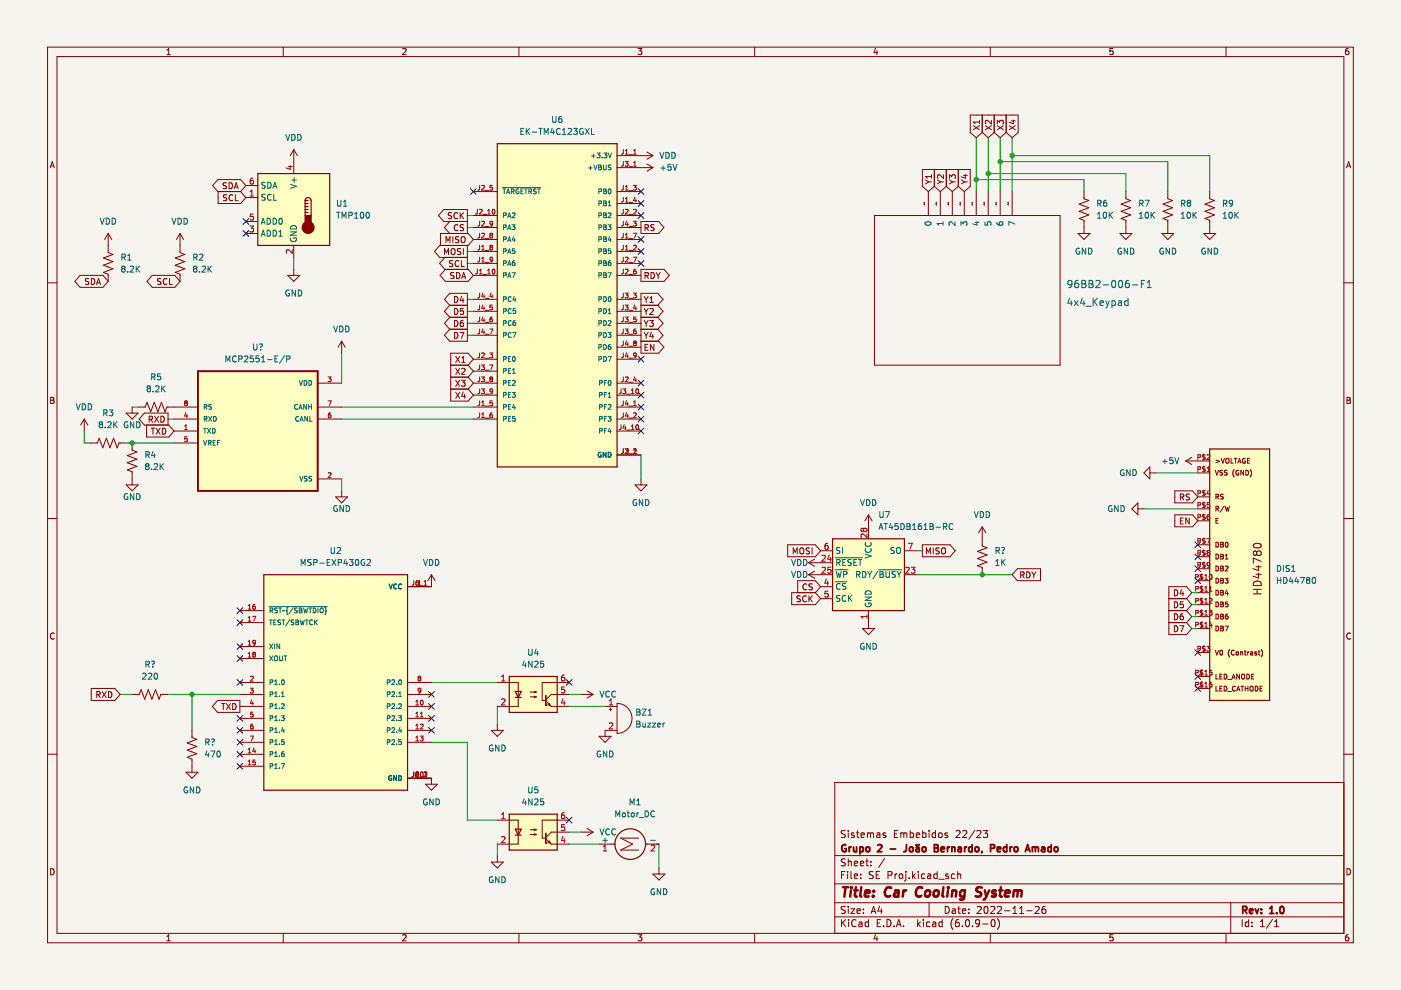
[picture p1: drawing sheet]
<svg xmlns="http://www.w3.org/2000/svg" width="297mm" height="210mm" viewBox="0 0 297 210" stroke-linecap="round" stroke-linejoin="round" font-family="sans-serif">
<path d="M.1 0h297v209.9h-297z" fill-rule="evenodd" fill="#f5f4ef" stroke="#f5f4ef" stroke-width=".21"/>
<g fill="none" stroke="#840000" stroke-width=".21">
<path d="M10.1 10h276.8v189.9h-276.8zM12.1 12h272.8v185.9h-272.8zM35.4 11.6h.7M35.4 10.7l.4-.4v1.3M60.1 10v2M85.4 10.4l.5-.1 .2 .4-.8 .9h.8M110 10v2M135.3 10.3h.8l-.5 .5 .4 .1v.6l-.2 .1-.5-.1M160 10v2M185.6 10.2l-.3 .9h.8M185.9 10.7v.9M210 10v2"/>
<path d="M236 10.3h-.7v.6l.6-.1 .1 .7-.2 .1-.5-.1M259.9 10v2M285.9 10.3h-.4l-.2 .3v.7l.2 .3 .4-.1v-.7h-.4l-.2 .2M10.6 35.6l.5-1.3 .4 1.3M10.8 35.2h.6M46.2 38.1h4.8l1.1 1.2-1.1 1.3h-4.8l-1.1-1.3zM48 38.8l-.6 .1v.3l.5 .3 .1 .3-.2 .2h-.5M48.6 38.7a.64 .64 0 0 1 .7 .7 .64 .64 0 0 1-.7 .6zM49.8 39.7h.6M135.9 35.5h2.5M135.9 33h2.5M137.2 34.8l1.2 .7"/>
<path d="M137.2 32.2l1.2 .8M138.4 35.5l-1.2 .8M138.4 33l-1.2 .8M196.2 38.1l.7 .5M196.9 38.6h.6M196.9 38.6l-.7 .4M197.5 37.1v.7M197.5 37.4h-1.3l.4 .4M198.1 35.9v3.6M198.1 39.5l1.3 1.1M198.1 39.5l-1.3 1.1M198.8 38.1l.6 .5"/>
<path d="M199.4 38.6h.6M199.4 38.6l-.6 .4M200 37.1v.7l-.9-.7-.3 .2 .1 .5M200.6 35.9v3.6M200.6 39.5l1.3 1.1M200.6 39.5l-1.2 1.1M201.3 38.1l.7 .5M201.3 37.8v-.7l.5 .4 .1-.4h.5l.2 .2-.2 .5M202 38.6h.6M202 38.6l-.7 .4M203.2 35.9v3.6M203.2 39.5l1.2 1.1"/>
<path d="M203.2 39.5l-1.3 1.1M203.8 38.1l.7 .5M204.3 37.2h.8M204.5 38.6h.6M204.5 38.6l-.7 .4M204.7 37v.8l-.9-.3M206.4 26.7l1.2 .8M207.6 26.7l-1.2 .8M207.6 25.5v.7M207.6 25.9h-1.2l.3 .3M208.3 28.1l1.2 1.1 1.3-1.1M208.3 24.4v3.7"/>
<path d="M208.3 28.1l-1.3 1.1-1.3-1.1v-3.7h10.2v3.7l-1.3 1.1-1.3-1.1M208.9 26.7l1.3 .8M210.2 26.7l-1.3 .8M210.2 25.5v.8l-.9-.8-.4 .3 .1 .4M210.8 24.4v3.7M210.8 28.1l1.3 1.1 1.2-1.1M211.5 26.3v-.8l.4 .4 .2-.3h.5l.1 .2-.1 .5M211.5 26.7l1.2 .8M212.7 26.7l-1.2 .8M213.3 24.4v3.7M214 26.7l1.3 .8M214.4 25.6h.9"/>
<path d="M214.8 25.4v.8l-.9-.3M215.3 26.7l-1.3 .8M285.5 35.6l.4-1.3 .5 1.3M285.6 35.2h.6M10.1 60h2M17 58.4h4.8l1.1 1.3-1.1 1.2h-4.8l-1.1-1.2zM18.8 59.1l-.6 .1v.3l.5 .3 .1 .3-.2 .2h-.5M19.4 59.1a.64 .64 0 0 1 .7 .6 .64 .64 0 0 1-.7 .6zM20.6 60h.6M32.3 58.4h4.8l1.1 1.3-1.1 1.2h-4.8l-1.1-1.2zM34.1 59.1l-.6 .1v.3l.5 .3 .1 .3-.2 .2h-.5M35.4 59.2a.56 .56 0 0 0-.8 .5 .56 .56 0 0 0 .8 .5"/>
<path d="M35.9 59.1v1.2h.6M46.2 40.6v2.6h4.8l1.1-1.3-1.1-1.3M48.1 41.3l-.7 .1v.4l.6 .2 .1 .3-.3 .3-.4-.1M49.4 41.4a.56 .56 0 0 0-.8 .5 .56 .56 0 0 0 .8 .5M49.7 40l.4-1.3 .4 1.3M49.9 41.3v1.3h.6M93.4 52v-2.5h5.9l1.1 1.3-1.1 1.2h-6.1l-1.1 1.3 1.1 1.3h5.9M94.2 54v-1.3l.5 .9 .4-.9v1.3M94.3 54.6l-1.1 1.2 1.1 1.3h5l1.1 1.3-1.1 1.3h-4.9l-1.1-1.3 1.1-1.3M94.6 51.4v-1.2l.4 .9 .4-.9v1.2M95.3 47l-1.1 1.2 1.1 1.3M95.7 52.9l.2-.2a.43 .43 0 0 1 .6 .4v.5a.42 .42 0 0 1-.4 .4 .42 .42 0 0 1-.5-.4z"/>
<path d="M95.8 45.2l-.5-.1-.3 .2 .2 .3 .5 .3v.3l-.7 .1M96 55.3l-.7 .1v.3l.6 .3 .1 .3-.2 .2h-.5M96 50.2v1.2M96.3 57.8l-.7 .1v.4l.5 .2 .2 .3-.3 .3-.5-.1M96.8 57.8a.64 .64 0 0 1 .7 .6 .64 .64 0 0 1-.7 .7zM97 45.2a.56 .56 0 0 0-.8 .5 .56 .56 0 0 0 .8 .5M97.1 47.7a.56 .56 0 0 0-.8 .6 .56 .56 0 0 0 .8 .5M97.3 55.4a.56 .56 0 0 0-.8 .5 .56 .56 0 0 0 .8 .5M97.3 50.2l-.7 .1v.4l.6 .2 .1 .3-.3 .2h-.4M97.6 45.1v1.3M97.7 52.8h-.7v.4l.6 .2 .1 .3-.3 .3-.4-.1M97.8 45.6l.5 .8"/>
<path d="M97.8 55.2v1.3h.6M97.8 50.3l.3-.1a.43 .43 0 0 1 .5 .4v.4a.42 .42 0 0 1-.4 .5 .42 .42 0 0 1-.4-.5zM97.9 59.1l.4-1.3 .4 1.3M98 58.7h.6M98.2 52.7v1.3M98.3 47.7l-.5-.1-.2 .3 .1 .3 .5 .2v.4h-.6M98.3 45.1l-.7 .7M99.1 47h-5l-1.1-1.3 1.1-1.3h5v5.1M99.1 52v5.1M135.9 47h3.7l1.2 1.2-1.2 1.3h-3.7zM135.9 57.1h4.9l1.1 1.3-1.1 1.3h-4.9zM136.8 58.4h.6v-.5l-.6-.1v1.3"/>
<path d="M136.8 48.3l.6-.1v-.5l-.6-.1v1.3M137.1 48.3l.4 .6M137.1 58.4l.4 .7M138 57.8a.64 .64 0 0 1 .8 .6 .64 .64 0 0 1-.8 .7zM138.7 47.7h-.7v.4l.6 .3 .1 .3-.2 .2-.5-.1M139.1 57.8l.4 .6M139.5 58.4v.7M140 57.8l-.5 .6M185.4 45.7h39.4v31.7h-39.4zM196.8 40.6l-1.2-1.1v-3.6h10.1v3.6l-1.3 1.1M196.8 40.6v5.1M199.4 40.6v5.1"/>
<path d="M201.9 40.6v5.1M204.4 40.6v5.1M207 40.6v5.1M209.5 40.6v5.1M212.1 40.6v5.1M214.6 40.6v5.1M228.6 49.5h2.5l-1.3 1.3zM229.8 40.6v1.5l1 .4-2 .8 2 .7-2 .8 2 .8-2 .7 1 .4v2.8M237.4 49.5h2.6l-1.3 1.3zM238.7 40.6v1.5l1 .4-2 .8 2 .7-2 .8 2 .8-2 .7 1 .4v2.8M246.3 49.5h2.6l-1.3 1.3zM247.6 40.6v1.5l1 .4-2 .8 2 .7-2 .8 2 .8-2 .7 1 .4v2.8"/>
<path d="M255.2 49.5h2.6l-1.3 1.3zM256.5 40.6v1.5l1 .4-2 .8 2 .7-2 .8 2 .8-2 .7 1 .4v2.8M284.9 60h2M20.5 60.3l.4-1.2 .4 1.2M95.3 69.8h3.8M95.3 67.3h3.8M95.3 64.7l-1.1-1.2 1.1-1.3h3.8v10.1h-3.8l-1.1-1.2 1.1-1.3M95.3 64.7h3.8M95.3 64.7l-1.1 1.3 1.1 1.3M95.3 67.3l-1.1 1.2 1.1 1.3M95.6 77.4h3.7M95.6 80h3.7"/>
<path d="M96.4 67.9a.64 .64 0 0 1 .7 .7 .64 .64 0 0 1-.7 .6zM96.4 65.4a.64 .64 0 0 1 .7 .6 .64 .64 0 0 1-.7 .7zM96.4 62.9a.64 .64 0 0 1 .7 .6 .64 .64 0 0 1-.7 .6zM96.4 70.5a.64 .64 0 0 1 .7 .6 .64 .64 0 0 1-.7 .6zM96.6 78.1l.9 1.3M96.6 75.6l.9 1.2M97.5 78.1l-.9 1.3M97.5 75.6l-.9 1.2M97.5 70.5h.9l-.6 1.2M97.9 62.8l-.3 .9h.8M97.9 78.2l.5-.1 .2 .4-.8 .9h.8M97.9 75.9l.3-.3v1.2"/>
<path d="M97.9 76.8h.7M98.2 67.9l-.4 .1-.2 .2v.8l.2 .2 .4-.1v-.6l-.4-.1-.2 .3M98.2 63.3v.8M98.2 65.4h-.6v.6l.6-.1v.6l-.1 .2-.5-.2M99.3 77.4l1.1-1.2-1.1-1.3h-3.7v10.1h3.7l1.1-1.2-1.1-1.3M99.3 77.4l1.1 1.3-1.1 1.3M99.3 80l1.1 1.2-1.1 1.3M135.9 69.8h3.6M135.9 67.3h3.6M135.9 64.7h3.6M136.6 67.9l.4 .7M136.6 70.5l.4 .6"/>
<path d="M136.6 65.4l.4 .7M136.6 62.9l.4 .6M136.8 73.6h.4M137 63.5v.6M137 66.1v.6M137 68.6v.6M137 71.1v.6M137.4 73h-.6v1.3h.6M137.4 67.9l-.4 .7M137.4 70.5l-.4 .6M137.4 65.4l-.4 .7M137.4 62.9l-.4 .6"/>
<path d="M137.7 67.9h.8l-.4 .5 .4 .1v.6l-.2 .1-.6-.1M137.8 65.5l.5-.1 .2 .4-.8 .9h.8M137.8 64.1h.7M137.8 63.2l.3-.3v1.2M138.1 70.4l-.3 .9h.8M138.4 70.9v.8M138.6 73v1.3l-.7-1.3v1.3M139.5 64.7l1.1-1.2-1.1-1.3h-3.6v12.7h3.7l1.2-1.3-1.2-1.3h-3.7M139.5 67.3l1.1 1.2-1.1 1.3M139.5 69.8l1.1 1.3-1.1 1.2M139.5 64.7l1.1 1.3-1.1 1.3M10.7 84.2h.5l.2 .3-.2 .4 .2 .1 .1 .3-.3 .2h-.5z"/>
<path d="M10.7 84.9h.5M31.1 90.1v2.6h4.7l1.1-1.3-1.1-1.3h-5.2l-1.1-1.3 1.1-1.2h5v2.5M31.6 88.9l.6-.1 .1-.4-.7-.2v1.3M31.9 88.9l.5 .6M32.1 90.8h.7M32.4 90.8v1.3M32.8 88.2l.8 1.3M33.1 90.8l.8 1.3M33.6 88.2l-.8 1.3M33.9 90.8l-.8 1.3M34.1 88.2a.64 .64 0 0 1 .7 .7 .64 .64 0 0 1-.7 .6zM34.4 90.8a.64 .64 0 0 1 .8 .6 .64 .64 0 0 1-.8 .7z"/>
<path d="M95.6 82.5h3.7M96.6 83.2l.9 1.2M96.6 80.6l.9 1.3M97.5 83.2l-.9 1.2M97.5 80.6l-.9 1.3M97.8 80.6h.8l-.4 .5 .4 .1v.6l-.2 .1-.6-.1M98.2 83.1l-.3 .9h.8M98.5 83.6v.8M243.8 99v2.5l-1.3-1.2zM251.4 97.7l1.3 .8M251.4 97.7h5.1M252.7 97l-1.3 .7"/>
<path d="M257.7 99.7l.3 1 .3-1M257.8 97.5l.8 .3-.8 .3M258.9 97.2l.4 1 .3-1M259.2 99.8h-.5a.42 .42 0 0 0 .5 .5l-.1 .4h-.5M259.9 97.3l.2-.1 .4 .1 .1 .6-.2 .3-.5-.1zM260.2 99.8h-.6a.42 .42 0 0 0 .5 .5v.4h-.5M261 97.2v1h.5M261.7 99.6a1.16 1.16 0 0 0 0 1.5M261.7 97.2h.6M262 97.2v1M262.5 98.2l.3-1 .3 1M262.6 97.9h.4"/>
<path d="M262.6 99.8a.46 .46 0 0 0-.6 .4 .46 .46 0 0 0 .6 .4v-.3h-.2M263.7 99.7v1l-.6-1v1M264 97.2a.46 .46 0 0 0-.6 .5 .46 .46 0 0 0 .7 .4v-.3h-.2M264.1 99.7a.51 .51 0 0 1 .6 .5 .51 .51 0 0 1-.6 .5zM264.5 97.7h.3M265 97.2h-.5v1h.5M265.1 99.6a1.16 1.16 0 0 1 0 1.5M285.6 84.2h.4l.3 .3-.3 .4 .3 .1v.3l-.2 .2h-.5zM285.6 84.9h.4M10.1 109.9h2M167 115.5h5.9l1.1 1.3-1.1 1.2h-5.9zM168.2 117.4v-1.2l.4 .9 .4-.9v1.2"/>
<path d="M169.6 116.4l.3-.2a.43 .43 0 0 1 .5 .4v.4a.42 .42 0 0 1-.4 .5 .42 .42 0 0 1-.4-.5zM171.4 119.3h5.1M171.4 119.3l1.3 .8M171.6 116.2l-.6 .1v.4l.5 .2 .1 .3-.2 .2h-.5M172.2 116.2v1.2M172.7 118.6l-1.3 .7M174 116.8h2.5M184.1 109.2v5M184.1 109.2l-.7 1.2M184.1 109.2l.8 1.2M191.7 116.8h2.6M195.6 115.5h5.8l1.1 1.3-1.1 1.2h-5.8z"/>
<path d="M196.4 117.4v-1.2l.4 .9 .5-.9v1.2M197.9 116.2v1.2M199.1 116.2l-.6 .1v.4l.5 .2 .1 .3-.2 .2h-.5M199.7 116.4l.2-.2a.43 .43 0 0 1 .6 .4v.4a.42 .42 0 0 1-.5 .5 .42 .42 0 0 1-.4-.5zM208.3 111.7v4.1l1 .3-2.1 .8 2.1 .8-2.1 .7 2.1 .8-2.1 .7 1.1 .4v1.6M208.3 111.7l-.8 1.3M208.3 111.7l.7 1.3M241.3 107.9h1.2M241.3 106.6v2.6l-1.3-1.3zM243.8 100.3h1.3M249.1 104.1h3.7l1.1 1.3-1.1 1.2h-3.7zM249.1 109.2h3.7l1.1 1.2-1.1 1.3h-3.7z"/>
<path d="M250.3 105.4h.6v-.5l-.6-.2v1.3M250.3 110.4h.4M250.6 105.4l.4 .6M250.9 109.8h-.6v1.3h.6M252.1 109.8v1.3l-.7-1.3v1.3M252.2 104.8l-.5-.1-.2 .3 .1 .3 .5 .2v.4l-.6 .1M253.9 115.5h2.6M253.9 118h2.6M253.9 110.4h2.6M253.9 100.3h2.6M253.9 107.9h2.6M253.9 105.4h2.6"/>
<path d="M257.8 105.3h.5v-.4l-.5-.1v1M257.8 117.5a.51 .51 0 0 1 .6 .5 .51 .51 0 0 1-.6 .5zM257.8 107.9l.5-.1v-.4l-.5-.1v1.1M257.8 115a.51 .51 0 0 1 .6 .5 .51 .51 0 0 1-.6 .5zM257.8 110.4h.3M258 105.3l.4 .5M258 107.9l.4 .5M258.3 109.9h-.5v1h.5M258.8 117.5h.4l.2 .2-.2 .3 .2 .3-.2 .2h-.4zM258.8 118h.4M258.8 115h.4l.2 .2-.2 .3 .2 .3-.2 .2h-.4zM258.8 115.5h.4"/>
<path d="M259.4 104.8l-.6 .1a.42 .42 0 0 0 .5 .5v.4h-.5M259.5 107.3l-.8 1.3M259.8 118.5h.6M259.8 117.8l.3-.3v1M259.8 107.3l.2 1.1 .2-.8 .2 .8 .3-1.1M259.9 115.1l.1-.1a.49 .49 0 0 1 .4 .5 .49 .49 0 0 1-.5 .4l-.1-.3zM265.9 115.4a.9 .9 0 0 1 1.5 .4 .95 .95 0 0 1-1.7-.2zM266.4 117.1l.4-.3h.3l.3 .3v.3l-.3 .4h-.3l-.4-.4M266.4 117.1l-.3-.3-.4 .3v.3l.3 .4 .4-.4M266.4 117.1v.3M266.8 119.9v1.1l-1.2-.4M267.4 119l-1.7-.7v1.1"/>
<path d="M284.9 109.9h2M11.5 134.3a.58 .58 0 0 0-.8 .6 .58 .58 0 0 0 .8 .5M169.7 126.4l-.5-.1-.2 .3 .1 .3 .5 .2v.4h-.6M171 126.4a.56 .56 0 0 0-.8 .6 .56 .56 0 0 0 .8 .5M171 123.9a.56 .56 0 0 0-.8 .5 .56 .56 0 0 0 .8 .5M171.4 121.9h5.1M171.4 121.9l1.3 .7M171.5 126.3v1.3M171.7 126.9l.5 .7M172.2 123.8h-.5l-.2 .2 .1 .3 .6 .3v.3l-.7 .1M172.2 126.3l-.7 .7M172.7 121.1l-1.3 .8"/>
<path d="M172.9 125.7l1.1 1.2M172.9 125.7h-5v2.5h5l1.1-1.3M174 124.4l-1.1-1.3h-3.8v2.6M174 124.4h2.5M174 126.9h2.5M174 124.4l-1.1 1.3M182.9 133.3h2.5l-1.3 1.2zM184.1 129.5v3.8M191.7 121.9h2.6M215.7 120.6h4.9v2.5h-4.9l-1.1-1.2zM216.4 121.9h.6l.1-.5-.7-.2v1.3M216.7 121.9l.4 .6"/>
<path d="M217.7 121.2a.64 .64 0 0 1 .7 .7 .64 .64 0 0 1-.7 .6zM218.8 121.2l.4 .7M219.2 121.9v.6M219.6 121.2l-.4 .7M247.8 129.5h3.8M247.8 132h3.8M247.8 126.9h3.8M249 127.6a.64 .64 0 0 1 .7 .6 .64 .64 0 0 1-.7 .7zM249 125.1a.64 .64 0 0 1 .7 .6 .64 .64 0 0 1-.7 .6zM249 130.1a.64 .64 0 0 1 .7 .7 .64 .64 0 0 1-.7 .6zM249 132.7a.64 .64 0 0 1 .7 .6 .64 .64 0 0 1-.7 .6zM250.1 132.7h.9l-.6 1.2"/>
<path d="M250.5 125l-.3 .9h.8M250.8 130.1l-.4 .1-.1 .2-.1 .8 .2 .2 .5-.1-.1-.6-.4-.1-.2 .3M250.8 125.5v.8M250.9 127.6h-.6l-.1 .6 .6-.1 .1 .6-.2 .2-.5-.2M251.6 129.5l1.1 1.2-1.1 1.3M251.6 126.9l1.1-1.2-1.1-1.3h-3.8v10.1h3.8l1.1-1.2-1.1-1.3M251.6 126.9l1.1 1.3-1.1 1.3M253.9 123.1h2.6M253.9 120.6h2.6M253.9 125.7h2.6M253.9 128.2h2.6M253.9 130.7h2.6"/>
<path d="M253.9 133.3h2.6M253.9 138.4h2.6M257.7 137.9l.3 1 .3-1M257.8 127.6a.51 .51 0 0 1 .6 .6 .51 .51 0 0 1-.6 .5zM257.8 120a.51 .51 0 0 1 .6 .5 .51 .51 0 0 1-.6 .5zM257.8 132.7a.51 .51 0 0 1 .6 .6 .51 .51 0 0 1-.6 .5zM257.8 130.2a.51 .51 0 0 1 .6 .5 .51 .51 0 0 1-.6 .5zM257.8 122.6a.51 .51 0 0 1 .6 .5 .51 .51 0 0 1-.6 .5zM257.8 125.2a.51 .51 0 0 1 .6 .5 .51 .51 0 0 1-.6 .5zM258.7 138l.2-.1a.49 .49 0 0 1 .3 .5 .49 .49 0 0 1-.4 .4l-.2-.3zM258.8 127.6h.4l.2 .2-.2 .3 .2 .4-.2 .2h-.4zM258.8 128.1h.4"/>
<path d="M258.8 120h.4l.2 .2-.2 .3 .2 .4-.2 .1h-.4zM258.8 120.5h.4M258.8 132.7h.4l.2 .2-.2 .3 .2 .4-.2 .2h-.4zM258.8 133.2h.4M258.8 130.2h.4l.2 .2-.2 .3 .2 .3-.2 .2h-.4zM258.8 130.7h.4M258.8 125.2h.4l.2 .1-.2 .3 .2 .4-.2 .2h-.4zM258.8 122.6h.4l.2 .2-.2 .3 .2 .3-.2 .2h-.4zM258.8 123.1h.4M258.8 125.6h.4M259.7 132.7h.7l-.4 1.1M259.7 122.6h.7l-.4 .4 .3 .1v.4h-.6"/>
<path d="M259.8 120.1l.4-.1 .2 .3-.7 .7h.7M260 125.1l-.2 .7h.6M260.3 130.2l-.5 .3v.5l.2 .2 .3-.1v-.5h-.3l-.2 .2M260.3 125.5v.7M260.3 127.6h-.5v.5h.5v.5h-.5M260.7 137.7a1.17 1.17 0 0 0 0 1.6M261.7 138a.45 .45 0 0 0-.7 .4 .45 .45 0 0 0 .7 .4M262.1 138.3h.5l-.1 .5h-.4zM263 138.3h.4l.1 .6M263 138.2v.7M263.8 138.2h.4M264 137.9v.8l.2 .2"/>
<path d="M264.5 138.2v.7M264.8 138.2l-.3 .2M265.2 138.3h.4v.6M265.6 138.4l-.5 .2 .2 .3 .3-.1M265.7 125.9h1.7M265.7 125h1.7M266 123.4a.88 .88 0 0 1 1-.1 .88 .88 0 0 1 .4 .9h-1.7v-.4zM266.3 121.8h1.1M266.3 120.2h1.1M266.4 138.3l-.2-.1-.2 .2 .5 .3M266.5 138.7h.1M266.5 138.7l-.2 .2-.3-.1"/>
<path d="M266.5 125v.9M266.8 138.2h.4M266.8 121.5v1.1l-1.2-.4M266.9 137.9v.8l.3 .2M267.4 137.7a1.17 1.17 0 0 1 0 1.6M286.3 134.3a.58 .58 0 0 0-.8 .6 .58 .58 0 0 0 .8 .5M10.1 159.9h2M19.3 146h5.1l1.1 1.2-1.1 1.3h-5.1zM20.5 147.3l.6-.1 .1-.4-.7-.2v1.3M20.8 147.3l.4 .6M21.7 146.6l.8 1.3M22.5 146.6l-.8 1.3"/>
<path d="M23 146.6a.64 .64 0 0 1 .7 .7 .64 .64 0 0 1-.7 .6zM46.1 148.5h4.8v2.5h-4.8l-1.1-1.2zM47 149.2h.7M47.3 149.2v1.2M48 149.2l.9 1.2M48.9 149.2l-.9 1.2M49.3 149.2a.64 .64 0 0 1 .8 .6 .64 .64 0 0 1-.8 .6zM104.2 154.9h2.5l-1.3 1.2zM105.4 153.6v1.3M253.9 146h2.6M253.9 143.4h2.6M257.8 142.9v1.1h.5"/>
<path d="M257.8 145.5v1h.5M258.6 143.4h.4M258.6 146h.4M259.1 142.9h-.5v1.1h.5M259.1 145.5h-.5v1h.5M259.5 142.9a.51 .51 0 0 1 .6 .6 .51 .51 0 0 1-.6 .5zM259.5 145.5a.51 .51 0 0 1 .6 .5 .51 .51 0 0 1-.6 .5zM260.3 144.1h.8M260.3 146.6h.8M261.2 144l.3-1.1 .4 1.1M261.3 143.7h.5M261.9 145.6a.45 .45 0 0 0-.6 .4 .45 .45 0 0 0 .6 .4"/>
<path d="M262.2 146.5l.4-1 .3 1M262.3 146.2h.5M262.8 142.9v1.1l-.6-1.1v1.1M263.1 145.5h.6M263.3 143.1l.2-.2 .4 .2v.5l-.1 .3-.5-.1zM263.4 145.5v1M264 145.5v1M264 146h.6M264.3 142.9a.51 .51 0 0 1 .6 .6 .51 .51 0 0 1-.6 .5zM264.6 145.5v1M265.2 145.5l.5 .1v.6l-.2 .3-.4-.1-.1-.6zM265.4 143.4h.3"/>
<path d="M265.8 142.9h-.4v1.1h.4M266.1 145.5a.51 .51 0 0 1 .6 .5 .51 .51 0 0 1-.6 .5zM267.2 146h.3M267.6 145.5h-.4v1h.4M284.9 159.9h2M90.2 166.3h2.5l-1.2 1.2zM91.5 165v1.3M115.7 177.8l1.2 1.2h1.2M118.1 176.4h-1.2l-1.2 1.2M179.2 176.2l-.6-.1-.2 .1v.5l.7 .2 .1 .4-.3 .3-.5-.1M179.9 176.1v.1M179.9 176.6v1"/>
<path d="M181.1 176.7l-.4-.1-.2 .2 .1 .2 .5 .2v.3h-.6M181.6 176.6h.5M181.8 176.1v1.3l.3 .2M182.6 177.1l.7-.2-.1-.2-.4-.1-.2 .2v.7h.6M183.9 176.7l.4-.1 .3 .2M183.9 176.6v1M184.6 176.8l.2-.2 .3 .1 .1 .9M184.6 176.8v.8M185.9 176.7h.6l.1 .9M186.6 176.9l-.5 .1-.3 .2 .3 .4 .5-.1M187.8 176.7l-.4-.1-.2 .2 .1 .2 .5 .2v.3h-.6M189.6 176.8h.5"/>
<path d="M190.3 176.1h-.7v1.5h.7M191 176.7l.4-.1 .2 .2M191 176.6v1M191.6 176.8l.2-.2 .4 .1 .1 .9M191.6 176.8v.8M193 176.7l.4-.1 .3 .3-.1 .6h-.6M193 176.1v1.5M194.3 177.1l.7-.2-.1-.2-.4-.1-.2 .2v.7h.6M195.6 176.7l.5-.1 .2 .3-.1 .6h-.6M195.6 176.1v1.5M197 176.1v.1M197 176.6v1"/>
<path d="M198.3 176.7l-.4-.1-.3 .3 .2 .6h.5M198.3 176.1v1.5M199.1 176.7l.4-.1 .3 .3v.4l-.3 .3-.4-.1-.1-.2zM200.9 176.7l-.3-.1-.3 .2 .1 .2 .5 .2v.3h-.6M202.7 176.2l.6-.1 .3 .4-1 1.1h1M204.1 176.2l.6-.1 .3 .4-.9 1.1h.9M206.7 176l-1.3 1.9M207.1 176.2l.6-.1 .3 .4-1 1.1h1M208.5 176.1h.9l-.5 .6 .4 .1v.6l-.2 .2-.6-.2M284.9 165.9h-107.9v32M10.7 184.2a.66 .66 0 0 1 .8 .6 .66 .66 0 0 1-.8 .7zM35.4 198.6l.4-.4v1.3"/>
<path d="M35.4 199.5h.7M60.1 197.9v2M85.4 198.3l.5-.1 .2 .4-.8 .9h.8M110 197.9v2M135.3 198.2h.8l-.5 .5 .4 .1v.6l-.2 .1-.5-.1M160 197.9v2M177 194.4h107.9M177 191.4h107.9M177 187.4h107.9M177 181.4h107.9M178.4 195v1.5M178.4 185.5h.5"/>
<path d="M178.6 195.6l.7 .9M179.1 184.8h-.7v1.5M179.2 192.2h-.6l-.2 .1v.4l.7 .3 .1 .4-.3 .3-.5-.1M179.2 182.2l-.6-.1-.2 .1v.5l.7 .2 .1 .4-.3 .3-.5-.1M179.3 195l-.9 .8M179.7 184.8v.1M179.7 185.3v1M179.9 182.1v1.5M179.9 192.2v.1M179.9 192.7v1M179.9 182.7l.2-.1 .3 .1 .1 .9M179.9 195v.1"/>
<path d="M179.9 195.5v1M180.4 192.7h.8l-.8 1h.8M180.4 184.8v1.3l.2 .2M181.1 185.8l.7-.2v-.2l-.5-.1-.2 .2 .1 .7h.6M181.1 183.1l.7-.2v-.2l-.5-.1-.2 .2 .1 .7h.6M181.5 195.1a.71 .71 0 0 0-1 .5 .71 .71 0 0 0 .7 .9l.3-.2M181.7 193.2l.7-.2-.1-.3h-.4l-.2 .2 .1 .7h.5M182.1 195.5h.6l.1 1M182.4 183.1l.7-.2v-.2l-.5-.1-.2 .2 .1 .7h.6M182.5 186.1v.2M182.5 185.4v.1M182.8 195.8l-.5 .1-.2 .2 .2 .4 .5-.1"/>
<path d="M183.1 192.7v.2M183.1 193.5v.2M183.6 182.6h.5M183.8 182.1v1.3l.3 .2M184.1 195.5h-.4l-.3 .3 .2 .6h.5M184.1 195v1.5M184.6 183.4v.2M184.6 182.7v.1M184.7 193.7l.5-1.5 .5 1.5M184.8 193.2h.8M185.1 184.9l-.5-.1-.3 .3 .1 .3 .7 .3v.4l-.3 .2-.5-.1M185.6 198.1l-.3 .9h.8"/>
<path d="M185.8 185.5h.5M185.9 198.6v.9M186 195.7h.5M186.5 192.1l-.4 1.1h1M186.5 184.8h-.7v1.5h.7M186.7 195h-.7v1.5h.7M186.8 192.7v1M187.3 196.3v.2M187.6 182l-1.3 1.9M188.1 195a.76 .76 0 0 1 .8 .7 .76 .76 0 0 1-.8 .8zM188.3 185.6l.7-.1 .1-.2v-.4l-.8-.1v1.5M189.6 196.3v.2"/>
<path d="M189.8 185.3v1M190.1 196.5l.5-1.5 .5 1.5M190.2 196h.7M190.2 185.3l-.4 .3M190.7 185.4l.2-.1 .4 .1 .1 .6-.1 .2-.4 .1-.2-.2zM191.6 196.3v.2M192.1 184.8v.1M192.1 185.3v1.3l-.3 .2M192.8 186.1v.2M193.5 184.8v1.5M193.6 185.7l.5 .6M194.1 185.3l-.6 .6"/>
<path d="M194.6 195v1.5M194.7 195.9l.4 .6M194.7 184.8v.1M194.7 185.3v1M195.1 195.5l-.5 .5M195.8 195v.1M195.8 195.5v1M196.1 185.4l-.5-.1-.3 .3 .2 .6h.6M196.7 185.4h.6v.9M197 191.4v3M197.1 195.5h-.4l-.3 .3 .2 .6h.5M197.3 185.6l-.5 .1-.2 .2 .2 .4 .5-.1"/>
<path d="M197.8 195.5h.5l.1 1M198.4 195.8l-.5 .1-.2 .2 .2 .4 .5-.1M198.7 185.4l-.4-.1-.3 .3 .1 .6h.6M198.7 184.8v1.5M199.1 186.4h1.1M199.8 195.5h-.5l-.2 .3 .1 .6h.6M199.8 195v1.5M200.4 192.2a.76 .76 0 0 1 .9 .7 .76 .76 0 0 1-.9 .8zM201.1 185.4l-.4-.1-.2 .2 .1 .2 .5 .2v.3h-.6M201.9 192.7h.6l.1 1M202.1 194.8a1.72 1.72 0 0 0 0 2.2M202.4 185.4l-.4-.1-.3 .3 .1 .6h.6"/>
<path d="M202.6 193l-.5 .1-.3 .2 .3 .4 .5-.1M203.1 192.7h.5M203.1 185.4l.2-.1 .3 .1 .1 .9M203.1 184.8v1.5M203.3 192.2v1.3l.3 .2M203.3 195h-.5a1.01 1.01 0 0 0 0 1.5l.5-.2 .1-.5-.3-.3-.4 .1-.1 .2M204.1 193.2l.7-.2-.1-.3h-.4l-.2 .2v.7h.6M204.1 196.3v.2M204.8 195.1l.3-.1a.8 .8 0 0 1 .5 .7 .8 .8 0 0 1-.5 .8l-.4-.6zM205.4 193.5v.2M205.4 192.7v.2M206.2 196.3v.2"/>
<path d="M207.2 192.3l.6-.1 .2 .4-.9 1.1h.9M207.7 195.6l-.3 .3-.4-.1-.2-.2v-.3l.3-.3h.3l.3 .3a1 1 0 0 1-.4 1.2h-.3M208.3 195.9h1.2M208.8 192.3l.2-.1a.8 .8 0 0 1 .5 .7 .8 .8 0 0 1-.5 .8l-.4-.6zM210 197.9v2M210 192.3l.6-.1 .3 .4-.9 1.1h.9M210.3 195.1l.2-.1a.8 .8 0 0 1 .5 .7 .8 .8 0 0 1-.5 .8l-.4-.6zM211.5 192.3l.5-.1 .3 .4-.9 1.1h.9M211.5 194.8a1.72 1.72 0 0 1 0 2.2M213 193.1h1.1M214.8 193.7h.8M214.8 192.6l.4-.4v1.5"/>
<path d="M216.2 193.7h.8M216.2 192.6l.4-.4v1.5M217.7 193.1h1.1M219.5 192.3l.5-.1 .3 .4-.9 1.1h.9M221.6 192.2h-.4a1.01 1.01 0 0 0 0 1.5l.5-.2 .1-.5-.3-.3h-.3l-.3 .3M236 198.2h-.7v.6l.6-.1 .1 .7-.2 .1-.5-.1M259.9 197.9v2M260.9 191.4v6.5M263.4 195v1.5M264.7 195.5h-.4l-.3 .3 .2 .6h.5M264.7 195v1.5M265.4 196.3v.2"/>
<path d="M265.4 195.5v.2M267.2 196.5h.9M267.2 195.4l.5-.4v1.5M269.8 194.9l-1.3 1.9M270.2 196.5h.9M270.2 195.4l.5-.4v1.5M285.6 184.2a.66 .66 0 0 1 .7 .6 .66 .66 0 0 1-.7 .7zM285.9 198.2h-.4l-.2 .3v.7l.2 .3 .4-.1v-.7h-.4l-.2 .2"/>
</g>
<g fill="none" stroke="#840000" stroke-width=".39">
<path d="M179.3 179.2a.7 .7 0 0 0-.8 .6 .7 .7 0 0 0 .8 .7l.1-.6h-.3M180 179.6v1M180.5 179.6l-.5 .3M181 179.6v.9l.4 .1 .2-.2M181.6 179.6v1M182.3 179.7l.5-.1 .2 .3-.1 .6h-.6M182.3 179.6v1.5M183.7 179.7l.2-.1 .4 .1 .1 .6-.1 .2-.4 .1-.2-.2zM186.1 179.2l.6-.1 .3 .4-1 1.1h1M192.2 179.1l-.1 1.3-.5 .2M192.9 179.7l.2-.1 .4 .1 .1 .6-.1 .2-.4 .1-.2-.2zM194.2 179.7h.6l.1 .9"/>
<path d="M194.9 179.9l-.5 .1-.2 .2 .2 .4 .5-.1M194.9 179.1l-.7 .1M195.6 179.7l.2-.1 .4 .1 .1 .6-.1 .2-.4 .1-.2-.2zM198.1 179.1h.5l.3 .3-.3 .4 .3 .1 .1 .4-.3 .3h-.6zM198.1 179.8h.5M200.9 179.6v1M201.3 179.6l-.4 .3M201.8 179.7l.2-.1 .4 .1 .1 .9M201.8 179.6v1M203.2 179.7h.5l.1 .9M203.8 179.9l-.5 .1-.2 .2 .2 .4 .5-.1M204.5 179.6v1"/>
<path d="M205 179.6l-.5 .3M206.1 179.7l-.4-.1-.3 .3 .1 .6h.6M206.1 179.1v1.5M206.8 179.7l.2-.1 .5 .1v.6l-.1 .2-.4 .1-.2-.2zM210 179.9l.7-.1 .2-.2-.1-.4-.8-.1v1.5M213.5 179.7l-.5-.1-.3 .3 .2 .6h.6M213.5 179.1v1.5M214.2 179.6v1M214.6 179.6l-.4 .3M215.1 179.7l.2-.1 .4 .1 .1 .6-.1 .2-.4 .1-.2-.2zM218.9 179.7l.4-.1 .2 .2M218.9 179.6v1"/>
<path d="M219.5 179.8l.2-.2 .4 .1 .1 .9M219.5 179.8v.8M220.9 179.7h.5l.1 .9M221.5 179.9l-.5 .1-.2 .2 .2 .4 .5-.1M222.9 179.7l-.5-.1-.2 .3 .1 .6h.6M222.9 179.1v1.5M223.6 179.7l.2-.1 .4 .1 .1 .6-.1 .2-.4 .1-.2-.2zM188.8 180h1.1M199.5 180.1l.7-.2v-.2l-.5-.1-.2 .2 .1 .7h.6M208.2 180.5l-.1 .3M211.5 180.1l.7-.2-.1-.2-.4-.1-.2 .2v.7h.6M217.4 180.6l.5-1.5 .5 1.5"/>
<path d="M217.5 180.2h.7M263.5 193l.7-.1 .2-.2-.1-.4-.8-.1v1.5M263.9 193l.5 .7M264.9 193.2l.7-.2v-.3h-.5l-.2 .2 .1 .7h.6M266.1 192.7l.4 1 .3-1M267.4 193.5v.2M267.4 192.7v.2M269.2 193.7h.9M269.2 192.6l.4-.4v1.5M270.7 193.5v.2M271.5 192.3l.2-.1a.8 .8 0 0 1 .5 .7 .8 .8 0 0 1-.5 .8l-.4-.6z"/>
</g>
<g fill="none" stroke="#840000" stroke-width=".52">
<path d="M178.7 188.1h1.1M179.3 188.1l-.3 2M180.4 188.8l-.1 1.3M180.5 188.1v.2M181.1 188.8h.8M181.5 188.1l-.3 1.7 .1 .2 .4 .1M182.6 188.1l-.2 1.7 .2 .3M183.4 189.4l1-.2-.1-.3-.5-.1-.4 .3v.9h.8M185.1 189.9v.2M185.3 188.9l-.1 .2M189 188.3a.88 .88 0 0 0-1.1 0 .88 .88 0 0 0-.3 .9 .69 .69 0 0 0 .3 .8 .69 .69 0 0 0 .9-.1M189.7 188.9h.8l-.1 1.2"/>
<path d="M190.6 189.2l-.7 .1a.4 .4 0 0 0-.4 .4 .4 .4 0 0 0 .3 .4l.7-.1M191.6 188.8l-.2 1.3M192.1 188.8l-.4 .1-.2 .3M195.5 188.3a.88 .88 0 0 0-1 0 .88 .88 0 0 0-.3 .9 .69 .69 0 0 0 .3 .8 .69 .69 0 0 0 .8-.1M196.3 189l.1-.1a.5 .5 0 0 1 .8 .3v.5l-.3 .3a.5 .5 0 0 1-.8-.3zM198.1 189l.1-.1a.5 .5 0 0 1 .8 .3v.5l-.3 .3a.5 .5 0 0 1-.8-.3zM200 188.1l-.2 1.7 .3 .3M201 188.8l-.2 1.3M201.1 188.1l-.1 .2M201.9 189l.3-.2 .5 .1-.1 1.2M201.9 188.8l-.1 1.3M204.6 188.9a.66 .66 0 0 0-1 .3l-.1 .5 .2 .3h.7"/>
<path d="M204.6 188.8l-.2 1.6-.4 .4-.5-.1M208.2 188.2a.85 .85 0 0 0-1.1 .1v.6l.9 .4-.1 .6a.85 .85 0 0 1-1.1 .1M208.8 188.8l.3 1.3M209.1 190.1l-.2 .5-.4 .2M209.7 188.8l-.6 1.3M211.2 188.9a.49 .49 0 0 0-.8 .3v.1l.5 .1 .2 .3-.3 .4-.5-.1M211.8 188.8h.8M212.2 188.1l-.2 1.7 .1 .2 .3 .1M213.1 189.4l1-.2-.1-.3-.5-.1-.4 .3v.9h.8M215 189l.5-.2 .3 .3M215 188.8l-.2 1.3M215.8 189.1a.5 .5 0 0 1 .8-.2l-.1 1.2"/>
<path d="M215.8 189.1l-.1 1"/>
</g>
<g fill="#ffffc2" stroke="#ffffc2" stroke-width=".25">
<path d="M176.5 114.2h15.2v15.3h-15.2z" fill-rule="evenodd"/>
<path d="M256.5 95.2h12.7v53.3h-12.7z" fill-rule="evenodd"/>
<path d="M108 172.6h10.1v7.6h-10.1z" fill-rule="evenodd"/>
<path d="M108 143.4h10.1v7.6h-10.1z" fill-rule="evenodd"/>
<path d="M54.7 36.8h15.2v15.2h-15.2z" fill-rule="evenodd"/>
<path d="M105.4 30.5h25.4v68.5h-25.4z" fill-rule="evenodd"/>
<path d="M55.9 121.9h30.5v45.6h-30.5z" fill-rule="evenodd"/>
</g>
<path d="M42 78.7h25.4v25.4h-25.4z" fill-rule="evenodd" fill="#ffffc2" stroke="#ffffc2" stroke-width=".41"/>
<g fill="none" stroke="#000084" stroke-width=".21">
<path d="M51.5 46.4l1.2 1.2M51.5 48.9l1.2 1.2M52.7 46.4l-1.2 1.2M52.7 48.9l-1.2 1.2M99.8 40l1.2 1.2M101 40l-1.2 1.2M135.3 40l1.2 1.2M135.3 45.1l1.2 1.2M135.3 42.5l1.2 1.3M135.3 52.7l1.2 1.2M135.3 55.2l1.2 1.3M135.3 50.2l1.2 1.2"/>
<path d="M136.5 40l-1.2 1.2M136.5 45.1l-1.2 1.2M136.5 42.5l-1.2 1.3M136.5 52.7l-1.2 1.2M136.5 55.2l-1.2 1.3M136.5 50.2l-1.2 1.2M135.3 75.5l1.2 1.3M136.5 75.5l-1.2 1.3M135.3 83.2l1.2 1.2M135.3 80.6l1.2 1.2M135.3 85.7l1.2 1.2M135.3 88.2l1.2 1.3"/>
<path d="M135.3 90.8l1.2 1.2M136.5 83.2l-1.2 1.2M136.5 80.6l-1.2 1.2M136.5 85.7l-1.2 1.2M136.5 88.2l-1.2 1.3M136.5 90.8l-1.2 1.2M253.3 117.4l1.3 1.3M253.3 120l1.3 1.2M253.3 114.9l1.3 1.2M254.6 117.4l-1.3 1.3M254.6 120l-1.3 1.2M254.6 114.9l-1.3 1.2"/>
<path d="M50.3 128.9l1.2 1.2M50.3 131.4l1.2 1.2M50.3 136.5l1.2 1.2M50.3 139l1.2 1.2M51.5 128.9l-1.2 1.2M51.5 131.4l-1.2 1.2M51.5 136.5l-1.2 1.2M51.5 139l-1.2 1.2M253.3 122.5l1.3 1.2M253.3 137.7l1.3 1.3M254.6 122.5l-1.3 1.2M254.6 137.7l-1.3 1.3"/>
<path d="M50.3 159.3l1.2 1.2M50.3 151.7l1.2 1.2M50.3 154.2l1.2 1.3M50.3 144.1l1.2 1.2M50.3 156.8l1.2 1.2M51.5 159.3l-1.2 1.2M51.5 151.7l-1.2 1.2M51.5 154.2l-1.2 1.3M51.5 144.1l-1.2 1.2M51.5 156.8l-1.2 1.2M90.9 149.2l1.2 1.2M90.9 146.6l1.2 1.2"/>
<path d="M90.9 151.7l1.2 1.2M90.9 154.2l1.2 1.3M92.1 149.2l-1.2 1.2M92.1 146.6l-1.2 1.2M92.1 151.7l-1.2 1.2M92.1 154.2l-1.2 1.3M120.1 144.1l1.2 1.2M121.3 144.1l-1.2 1.2M253.3 142.8l1.3 1.2M253.3 145.4l1.3 1.2M254.6 142.8l-1.3 1.2M254.6 145.4l-1.3 1.2"/>
<path d="M50.3 161.9l1.2 1.2M51.5 161.9l-1.2 1.2M120.1 173.3l1.2 1.2M121.3 173.3l-1.2 1.2"/>
</g>
<g fill="none" stroke="#009600" stroke-width=".21">
<path d="M207 38.1h22.8v2.5M207 29.2v11.4M209.5 36.8h29.2v3.8M209.5 29.2v11.4M212.1 29.2v11.4M212.1 34.3h35.5v6.3M214.6 33h41.9v7.6M214.6 29.2v11.4M62.3 54.6v2.5M99.1 45.7h1.3M99.1 48.2h1.3M99.1 53.3h1.3"/>
<path d="M99.1 55.8h1.3M72.4 74.9v6.3M99.1 63.5h1.3M99.1 68.5h1.3M99.1 66h1.3M99.1 71.1h1.3M17.9 91.4v2.5h1.2M26.7 93.9h10.2M28 86.3h1.3M35.6 88.8h1.3M72.4 88.8h28M72.4 86.3h28"/>
<path d="M135.9 96.5v5M72.4 101.5v2.6M194.3 116.8h1.3M242.5 107.9h11.4M245.1 100.3h8.8M194.3 121.9h20.3M252.7 125.7h1.2M252.7 128.2h1.2M252.7 133.3h1.2M252.7 130.7h1.2M25.5 147.2h2.5M35.6 147.2h15.3"/>
<path d="M40.7 147.2v7.7M91.5 144.7h13.9M91.5 157.4h7.6v16.5h6.3M105.4 149.8v3.8M120.7 147.2h2.5M120.7 149.8h7.6M105.4 179v2.5M120.7 179h6.3M120.7 176.4h2.5M139.7 179v5"/>
</g>
<g fill="none" stroke="#006464" stroke-width=".21">
<path d="M139.9 32.3l.4 1.3 .5-1.3M140.1 35.6h1M140.6 35.1v1M141.2 32.3a.64 .64 0 0 1 .7 .6 .64 .64 0 0 1-.7 .7zM142.3 34.8h-.6l-.1 .6h.6l.1 .6-.2 .1-.5-.1M142.4 32.3a.64 .64 0 0 1 .8 .6 .64 .64 0 0 1-.8 .7zM142.7 34.8l.4 1.3 .4-1.3M196.3 47.1a.61 .61 0 0 1 .7-.1 .61 .61 0 0 1 .3 .6 .75 .75 0 0 1-1.2-.3zM199.9 47v.8M199.9 47.4h-1.2l.3 .4M202.5 47v.8l-.9-.8-.4 .3 .1 .5M203.7 47.8v-.8l.5 .5 .2-.4h.5l.1 .2-.1 .5"/>
<path d="M206.7 47.1h.9M207.1 47v.8l-.9-.3M208.8 47.1v.6l.6 .1v-.7h.6l.1 .2-.1 .5M211.4 47.1v.4l.3 .2 .7 .1 .2-.3-.1-.4h-.6l-.1 .4 .3 .3M215.2 47.5l-1.3-.5v.8M228.6 59.5h-.5a1.03 1.03 0 0 0 0 1.5l.6-.2v-.5l-.3-.3-.4 .1-.1 .2M228.9 52.7a.58 .58 0 0 0-.8 .6 .58 .58 0 0 0 .8 .5v-.5h-.2M229.4 59.5h.5l.3 .2-.3 .5 .3 .1v.4l-.2 .3h-.6zM230.2 52.6v1.3l-.7-1.3v1.3M230.8 52.6a.64 .64 0 0 1 .7 .6 .64 .64 0 0 1-.7 .7zM230.9 59.5h.5l.3 .2-.3 .5 .3 .1 .1 .4-.3 .3h-.6zM232.4 59.6l.5-.1 .3 .4-.9 1.1h.9"/>
<path d="M232.7 46.3h.7M232.7 45.4l.4-.4v1.3M232.7 43.1h.7v-.5l-.7-.1v1.2M233.1 43.1l.4 .6M234 45.1l.2-.1a.68 .68 0 0 1 .4 .6 .68 .68 0 0 1-.4 .7l-.3-.5zM234.6 42.5h-.4l-.2 .3v.7l.2 .2 .4-.1v-.6l-.4-.1-.2 .3M235.2 45v1.3M235.3 45.5l.6 .8M235.8 59.6l.3-.1a.81 .81 0 0 1 .5 .7 .81 .81 0 0 1-.5 .8l-.3-.2-.1-.4zM235.9 45l-.7 .7M237.3 59.6l.2-.1a.81 .81 0 0 1 .5 .7 .81 .81 0 0 1-.5 .8l-.2-.2-.2-.4zM237.7 52.7a.58 .58 0 0 0-.7 .6 .58 .58 0 0 0 .8 .5v-.5h-.2"/>
<path d="M239.1 52.6v1.3l-.7-1.3v1.3M239.3 59.5h-.4a1.03 1.03 0 0 0 0 1.5l.5-.2 .1-.5-.3-.3-.5 .1-.1 .2M239.7 52.6a.64 .64 0 0 1 .7 .6 .64 .64 0 0 1-.7 .7zM241.6 46.3h.7M241.6 45.4l.3-.4v1.3M241.6 43.1h.6l.1-.5-.7-.1v1.2M241.9 43.1l.5 .6M242.7 59.5h-.7v1.5M242.8 42.5h.8l-.5 1.2M242.9 45.1l.2-.1a.68 .68 0 0 1 .4 .6 .68 .68 0 0 1-.4 .7l-.3-.5zM243.2 59.9l.5-.4v1.5M244.1 45v1.3"/>
<path d="M244.2 45.5l.6 .8M244.8 45l-.7 .7M246.6 52.7a.58 .58 0 0 0-.7 .6 .58 .58 0 0 0 .8 .5v-.5h-.3M248 52.6v1.3l-.8-1.3v1.3M248.6 52.6a.64 .64 0 0 1 .7 .6 .64 .64 0 0 1-.7 .7zM250.5 45.4l.3-.4v1.3M250.5 46.3h.7M250.5 43.1h.6l.1-.5-.7-.1v1.2M250.8 43.1l.4 .6M251.8 45.1l.2-.1a.68 .68 0 0 1 .4 .6 .68 .68 0 0 1-.4 .7l-.3-.5zM252 43l-.3-.2 .3-.3h.3l.2 .2-.3 .3M252 43l-.3 .2v.3l.3 .2h.3l.2-.2-.1-.4-.2-.1"/>
<path d="M252 43h.2M252.9 45v1.3M253.1 45.5l.6 .8M253.7 45l-.8 .7M255.5 52.7a.58 .58 0 0 0-.7 .6 .58 .58 0 0 0 .8 .5v-.5h-.3M256.8 52.6v1.3l-.7-1.3v1.3M257.5 52.6a.64 .64 0 0 1 .7 .6 .64 .64 0 0 1-.7 .7zM259.3 46.3h.8M259.3 45.4l.4-.4v1.3M259.4 43.1h.6l.1-.5-.7-.1v1.2M259.7 43.1l.4 .6M260.7 45.1l.2-.1a.68 .68 0 0 1 .4 .6 .68 .68 0 0 1-.4 .7l-.3-.5z"/>
<path d="M261.3 43l-.2 .2h-.4v-.6l.4-.1 .2 .2v.7l-.2 .3h-.4M261.8 45v1.3M262 45.5l.5 .8M262.5 45l-.7 .7M226.8 63.2l-.4 1.1h.9M227.1 63.8v1M227.3 60.1l-.3 .3h-.3l-.3-.3 .2-.6h.4l.2 .1a1.01 1.01 0 0 1-.4 1.4h-.2M227.8 63.8l.8 1M228.6 63.8l-.8 1M229.4 60.2h.5M229.5 63.2l-.4 1.1h.9M229.8 63.8v1"/>
<path d="M230.2 64.9h1.2M230.9 60.2h.5M231.8 63.3v1.5M232 63.9l.6 .9M232.6 63.3l-.8 .8M233.2 64.3l.7-.2v-.3h-.5l-.2 .2 .1 .7h.6M233.9 60.4h1.1M234.5 63.8l.3 1M234.8 64.8l-.3 .5M235.2 63.8l-.4 1M235.8 63.8h.4l.3 .3-.2 .6h-.5M235.8 63.8v1.5"/>
<path d="M237.1 63.8h.6l.1 1M237.8 64.1l-.5 .1-.2 .2 .2 .4 .5-.1M239.2 63.8h-.5l-.3 .3 .2 .6h.6M239.2 63.3v1.5M240.1 60.4h1.2M242 60.2h.5M243.2 61h.9M238.3 99.6a.58 .58 0 0 0-.8 .6 .58 .58 0 0 0 .8 .5v-.4h-.2M239.6 99.6v1.2l-.7-1.2v1.2M240.2 99.6a.64 .64 0 0 1 .7 .6 .64 .64 0 0 1-.7 .6zM246.5 97.8h1M247 97.3v1"/>
<path d="M248.7 97h-.6l-.1 .6h.6l.1 .6-.2 .1-.5-.1M249.1 97l.4 1.3 .4-1.3M167.8 118.6l.5 1.3 .4-1.3M169.1 118.6a.64 .64 0 0 1 .7 .7 .64 .64 0 0 1-.7 .6zM170.4 118.6a.64 .64 0 0 1 .7 .7 .64 .64 0 0 1-.7 .6zM177.1 118.3h5.7M177.4 119.3l.6-.1 .1-.5-.7-.1v1.3M177.7 119.3l.4 .6M178.1 116.1l-.7 .1v.4l.5 .2 .2 .3-.3 .2h-.5M178.6 116.1v1.2M178.7 119.2h.4M179.3 118.6h-.6v1.3h.6"/>
<path d="M180.5 118.7h-.7v.4l.6 .2 .1 .3-.3 .3-.4-.1M181 119.2h.5M181.6 118.6h-.6v1.3h.6M182 118.6h.7M182.4 118.6v1.3M182.4 105.9l.5 1.3 .4-1.3M183.4 117.5l1.3 .4-1.3 .4M183.6 115.1a.56 .56 0 0 0 .5 .8 .56 .56 0 0 0 .5-.8M183.6 116.3a.56 .56 0 0 0 .5 .8 .56 .56 0 0 0 .5-.8M183.7 105.9a.64 .64 0 0 1 .7 .7 .64 .64 0 0 1-.7 .6zM185 105.9a.64 .64 0 0 1 .7 .7 .64 .64 0 0 1-.7 .6zM186.4 112.3l.4-1.3 .4 1.3"/>
<path d="M186.5 111.9h.6M186.5 108.5v1l.3 .2h.2l.3-.2v-1M187.4 111h.8M187.7 108.5h.9l-.6 1.2M187.8 111v1.3M188.8 110.9l-.3 .9h.8M189.1 111.4v.9M189.6 116.1l-.7 .1v.4l.6 .2 .1 .3-.2 .2h-.5M190.3 116.1h.1a.43 .43 0 0 1 .5 .4v.4a.42 .42 0 0 1-.4 .5 .42 .42 0 0 1-.4-.5zM190.4 111h-.6l-.1 .6 .6-.1 .1 .7-.2 .1-.5-.1M191 111a.64 .64 0 0 1 .7 .6 .64 .64 0 0 1-.7 .7zM192.3 111h.4l.2 .2-.2 .4 .2 .1 .1 .3-.2 .3h-.5z"/>
<path d="M192.3 111.6h.4M193.5 112.3h.7M193.5 111.4l.3-.4v1.3M195.3 111l-.4 .1-.1 .2-.1 .7 .2 .3 .5-.1-.1-.7h-.4l-.2 .2M195.9 111.4l.4-.4v1.3M195.9 112.3h.7M197.2 111h.4l.2 .2-.2 .4 .2 .1 .1 .3-.2 .3h-.5zM197.2 111.6h.4M198.4 111.8h1M200 111.7l.6-.1 .1-.5-.7-.1v1.3M200.3 111.7l.4 .6M202 111.1a.56 .56 0 0 0-.8 .5 .56 .56 0 0 0 .8 .6"/>
<path d="M206.6 108.5l.4 1.2 .4-1.2M207.8 108.5a.64 .64 0 0 1 .8 .6 .64 .64 0 0 1-.8 .6zM209.1 108.5a.64 .64 0 0 1 .7 .6 .64 .64 0 0 1-.7 .6zM211.1 119.9h.7M211.1 119l.4-.4v1.3M211.2 116.7h.6v-.5l-.6-.1v1.2M211.5 116.7l.4 .6M212.4 118.6v1.3M212.4 116.1h.4a.43 .43 0 0 1-.2 .7v.1M212.6 119.2l.5 .7M212.6 117.2v.1M213.1 118.6l-.7 .7"/>
<path d="M235.7 107.3a.58 .58 0 0 0-.7 .5 .58 .58 0 0 0 .8 .5v-.4h-.2M237.1 107.2v1.3l-.8-1.3v1.3M237.7 107.2a.64 .64 0 0 1 .7 .6 .64 .64 0 0 1-.7 .7zM270.8 119.9a.64 .64 0 0 1 .8 .6 .64 .64 0 0 1-.8 .7zM272.1 119.9v1.3M273.4 119.9h-.5l-.3 .2 .2 .3 .5 .3v.3l-.7 .1M167.8 121.2l.5 1.2 .4-1.2M169.1 121.2a.64 .64 0 0 1 .7 .6 .64 .64 0 0 1-.7 .6zM170.4 121.2a.64 .64 0 0 1 .7 .6 .64 .64 0 0 1-.7 .6zM177.1 120.8h2.7M177.1 123.3h2.5M177.3 121.2l.3 1.2 .2-.9 .3 .9 .3-1.2"/>
<path d="M178.1 126.3l-.7 .1v.3l.5 .3 .2 .3-.3 .2-.5-.1M178.1 123.8a.56 .56 0 0 0-.8 .5 .56 .56 0 0 0 .8 .5M178.9 121.8h.6v-.5l-.6-.1v1.2M179.3 123.8h-.6v.4l.5 .2 .1 .3-.2 .3-.5-.1M179.3 126.4a.56 .56 0 0 0-.8 .5 .56 .56 0 0 0 .8 .5M179.9 126.2v1.3M180.1 126.8l.5 .7M180.6 126.2l-.7 .8M181.6 121.8h.6l.1-.5-.7-.1v1.2M181.9 121.8l.4 .6M182.9 121.2a.64 .64 0 0 1 .7 .6 .64 .64 0 0 1-.7 .6zM183.2 136.4a.58 .58 0 0 0-.8 .6 .58 .58 0 0 0 .8 .5v-.4h-.2"/>
<path d="M183.4 126.6h1.3l-1.3 .7h1.3M183.5 127.9a.58 .58 0 0 0 .6 .8 .58 .58 0 0 0 .5-.8h-.4v.2M183.6 125.4a.66 .66 0 0 1 .8-.1 .66 .66 0 0 1 .3 .7h-1.3zM184 121.2l.4 .6M184.4 121.8v.6M184.5 136.4v1.3l-.7-1.3v1.3M184.8 121.2l-.4 .6M185.1 136.4a.64 .64 0 0 1 .7 .6 .64 .64 0 0 1-.7 .7zM186.1 121.1l-1 1.6M186.3 120.8h4.9M186.6 121.2h.4l.2 .2-.2 .4 .2 .1 .1 .3-.2 .2h-.5zM186.6 121.8h.4"/>
<path d="M187.8 121.2v1l.3 .2h.2l.3-.2v-1M189.8 121.2l-.6 .1v.3l.5 .3 .1 .3-.2 .2h-.5M190.2 121.2l.4 .6M190.6 121.8v.6M191 121.2l-.4 .6M270.8 122.4v1.3M270.8 123h.8M271.6 122.4v1.3M272.2 122.4a.64 .64 0 0 1 .7 .7 .64 .64 0 0 1-.7 .6zM273.7 122.4l-.3 .9h.8M273.8 121.2h.8M273.8 120.2l.4-.3v1.3"/>
<path d="M274 122.8v.9M274.9 122.4l-.3 .9h.8M275.2 122.8v.9M275.7 122.4h.9l-.6 1.3M277.2 123l-.2-.3 .2-.3h.3l.2 .3-.2 .3M277.2 123l-.2 .2 .1 .4 .1 .1h.3l.2-.2v-.4l-.2-.1M277.2 123h.3M278.3 122.5l.2-.1a.68 .68 0 0 1 .4 .7 .68 .68 0 0 1-.4 .6l-.3-.5zM104.5 158a.58 .58 0 0 0-.8 .6 .58 .58 0 0 0 .8 .5v-.4h-.2M105.8 158v1.2l-.7-1.2v1.2M106.4 158a.64 .64 0 0 1 .7 .6 .64 .64 0 0 1-.7 .6zM90.5 169.4a.58 .58 0 0 0-.7 .6 .58 .58 0 0 0 .8 .5v-.4h-.3"/>
<path d="M91.8 169.4v1.3l-.7-1.3v1.3M92.4 169.4a.64 .64 0 0 1 .8 .6 .64 .64 0 0 1-.8 .7z"/>
</g>
<g fill="none" stroke="#a90000" stroke-width=".21">
<path d="M195.9 42.9l.1 .6M198.4 42.9l.2 .6M201 42.9l.1 .6M203.5 42.9l.1 .6M206.1 42.9l.1 .6M208.6 42.9l.1 .6M211.1 42.9l.2 .6M213.7 42.9l.1 .6M254 96.9h.5v-.4l-.5-.1v1M254 99.5l.5-.1v-.3l-.5-.1v1M255.2 96.3v1.3M255.2 98.8v1.3"/>
<path d="M255.5 99l-.5 .1a.42 .42 0 0 0 .5 .5l-.1 .3h-.5M255.5 96.5h-.5a.42 .42 0 0 0 .5 .5l-.1 .4h-.5M255.9 100h.6M255.9 99.2l.3-.2v1M255.9 96.5l.4-.1 .2 .3-.6 .7h.6M174.3 117.8l.5-.1 .2 .4-.8 .9h.8M175.5 115.2l-.4 .1-.2 .2v.7l.2 .3 .5-.2-.1-.6h-.4l-.2 .2M175.8 117.7l-.3 .9h.8M176.1 118.2v.8M183.1 112.2l.2-.2h.3l.2 .2v.3l-.2 .2h-.4l-.1-.2M183.1 112.2l-.2-.2-.3 .2v.4l.2 .1 .3-.2M183.1 112.2v.3"/>
<path d="M183.8 113.2v.8l-.9-.8-.3 .2 .1 .5M192.6 115.2h.8l-.5 1.3M254 104.6l.5-.1v-.4l-.5-.1v1M254 107.1h.5v-.4l-.5-.1v1M254 109.6h.5v-.4l-.5-.1v1M254 114.7h.5v-.4l-.5-.1v1M254 117.3l.5-.1v-.4l-.5-.1v1M254 119.8l.5-.1v-.3l-.5-.1v1M255.2 103.9v1.3M255.2 106.4v1.3M255.2 109v1.3M255.2 114v1.3"/>
<path d="M255.2 116.6v1.3M255.2 119.1v1.3M255.5 119.3l-.5 .1a.42 .42 0 0 0 .5 .5l-.1 .3h-.5M255.5 116.8h-.5a.42 .42 0 0 0 .5 .6l-.1 .3h-.5M255.5 114.2l-.5 .1a.42 .42 0 0 0 .5 .5l-.1 .4h-.5M255.5 104.1h-.5a.42 .42 0 0 0 .5 .6l-.1 .3h-.5M255.5 106.6l-.5 .1a.42 .42 0 0 0 .5 .5l-.1 .3h-.5M255.5 109.2h-.5a.42 .42 0 0 0 .5 .5l-.1 .4h-.5M255.9 114.2h.6l-.4 1M256.1 117.2l-.2 .2 .2 .3 .4-.2-.2-.3M256.1 117.2l-.2-.2 .2-.3 .4 .2-.2 .3M256.1 117.2h.2"/>
<path d="M256.2 104l-.3 .7h.6M256.4 104.4v.6M256.4 109.1l-.4 .3-.1 .5 .2 .2 .3-.1v-.5h-.3l-.2 .2M256.4 106.6h-.4l-.1 .5 .5-.1v.5h-.5M256.5 119.7l-.2 .2-.3-.1v-.4l.3-.1 .2 .2-.1 .5-.4 .3M174.3 120.4l.5-.1 .2 .3-.8 .9h.8M175.2 122.7l-.3 1h.8M175.5 123.2v.9M175.6 125.3h-.7v.6h.6l.1 .6-.2 .1-.5-.1M176.2 120.3h-.6l-.1 .6 .6-.1 .1 .6-.2 .1-.5-.1M183.8 130.4v.7M183.8 130.7h-1.2l.3 .4"/>
<path d="M192.1 120.4l.4-.1 .3 .3-.8 .9h.8M193.2 120.3h.8l-.4 .5 .3 .1v.5l-.2 .1-.5-.1M253.5 122.3h.5v-.4l-.5-.1v1M253.5 124.9l.5-.1v-.4l-.5-.1v1.1M253.5 127.4h.5v-.4l-.5-.1v1M253.5 130l.5-.1v-.4l-.5-.1v1M253.5 132.5l.5-.1v-.3l-.5-.1v1M254 137.6l.5-.1v-.4l-.5-.1v1M254.8 121.7v1.3M254.8 124.2v1.3M254.8 126.7v1.3M254.8 129.3v1.3"/>
<path d="M254.8 131.8v1.3M255 124.4h-.5a.42 .42 0 0 0 .5 .6l-.1 .3h-.4M255 121.9h-.5a.42 .42 0 0 0 .5 .5l-.1 .4h-.4M255 126.9l-.5 .1a.42 .42 0 0 0 .5 .5l-.1 .3h-.4M255 129.5h-.5a.42 .42 0 0 0 .5 .5l-.1 .4h-.4M255 132l-.5 .1a.42 .42 0 0 0 .5 .5l-.1 .3h-.4M255.2 136.9v1.3M255.4 125.4h.6M255.4 122.8h.6M255.4 122.1l.3-.3v1M255.4 124.6l.3-.3v1.1M255.4 127.2l.3-.3v1"/>
<path d="M255.4 129.7l.3-.3v1M255.4 132.2l.3-.2v1M255.4 127.9h.6M255.4 130.4h.6M255.4 133h.6M255.5 137.1h-.5a.42 .42 0 0 0 .5 .6l-.1 .3h-.5M255.9 137h.6l-.3 .4 .2 .1v.5h-.5M256.4 129.4h.6l-.4 .4 .3 .1v.4h-.5M256.4 125.4h.6M256.4 127l.4-.1 .2 .3-.6 .7h.6M256.4 124.6l.3-.3v1.1M256.5 121.9l.1-.1a.49 .49 0 0 1 .4 .5 .49 .49 0 0 1-.5 .5l-.1-.4z"/>
<path d="M256.6 131.9l-.2 .7h.6M256.9 132.3v.7M253.5 142.6h.5v-.4l-.5-.1v1M253.5 145.2l.5-.1v-.4l-.5-.1v1.1M254.8 142v1.3M254.8 144.5v1.3M255 144.7h-.5a.42 .42 0 0 0 .5 .6l-.1 .3h-.4M255 142.2h-.5a.42 .42 0 0 0 .5 .5l-.1 .4h-.4M255.4 142.4l.3-.3v1M255.4 144.9l.3-.3v1.1M255.4 143.1h.6M255.4 145.7h.6"/>
<path d="M256.9 144.6l-.5 .3v.6l.2 .2 .3-.1v-.5l-.3-.1-.2 .2M256.9 142.1h-.5v.5l.5-.1v.5h-.5"/>
</g>
<path d="M256.5 95.2h12.7v53.3h-12.7zM176.5 114.2h15.2v15.3h-15.2zM108 172.6h10.1v7.6h-10.1zM109.2 177.1h1.3" fill="none" stroke="#840000" stroke-width=".25"/>
<path d="M115.7 176.7v2" fill="none" stroke="#840000" stroke-width=".36"/>
<circle cx="115.7" cy="178.7" r=".18" fill="#840000"/>
<g fill="none" stroke="#840000" stroke-width=".21">
<path d="M115.7 148.6l1.2 1.2h1.2M118.1 147.2h-1.2l-1.2 1.2M105.4 173.9h4.5v5.1h-4.5M112.4 176.9h1.3M112.4 175.9h1.3M113.3 176.8l.4 .1-.4 .2zM113.3 175.8l.4 .1-.4 .1zM116.5 178.3l.2 .5-.5-.2zM118.1 179h2.6M118.1 176.4h2.6M120.7 173.9h-5.7v3.8h.6M123.2 176.4h2.5"/>
<path d="M124.5 175.7l1.2 .7M125.7 176.4l-1.2 .8M127 179h3.4M135.4 177.7h-3.8l2.5 1.3-2.5 1.2h3.8M136.9 179h2.8M104.2 182.8h2.5l-1.3 1.2zM105.4 181.5v1.3M138.4 185.3h2.6l-1.3 1.3zM139.7 184v1.3"/>
</g>
<g fill="none" stroke="#840000" stroke-width=".25">
<path d="M108 143.4h10.1v7.6h-10.1zM109.2 147.9h1.3M109.2 175.8h1.3l-.6 1.3z"/>
<circle cx="133.6" cy="179" r="3.2"/>
</g>
<path d="M106.3 173.6h.8M106.3 172.7l.4-.4v1.3M106.3 177.5l.5-.1 .3 .3-.8 1h.8M119.3 177.3l-.3 .9h.8M119.6 172.3l-.3 .1-.2 .2-.1 .7 .3 .3 .4-.1-.1-.6-.3-.1-.3 .2M119.6 177.8v.9M119.7 174.8h-.6l-.1 .7 .6-.1 .1 .6-.2 .1-.5-.1M127.9 179.5l.4-.3v1.2M138.1 179.3l.5-.1 .2 .3-.8 .9h.8M127.9 180.4h.7" fill="none" stroke="#a90000" stroke-width=".21"/>
<g fill="none" stroke="#006464" stroke-width=".21">
<path d="M111.1 169.3l-.3 .9h.8M111.4 169.8v.9M112.1 166.9v1l.2 .2h.4l.1-.2v-1M112.8 169.4v1.3l-.7-1.3v1.3M113.4 169.5l.4-.1 .3 .4-.8 .9h.8M114 166.9h-.6v.6l.6-.1v.6l-.2 .1-.4-.1M115.2 169.4h-.6v.6l.6-.1v.6l-.2 .2-.4-.2M127.2 175.7l.4 1.3 .5-1.3M127.8 178.2h1M128.3 177.7v1M129.2 175.9a.56 .56 0 0 0-.8 .5 .56 .56 0 0 0 .8 .5M130.5 175.9a.56 .56 0 0 0-.8 .5 .56 .56 0 0 0 .8 .5"/>
<path d="M130.6 173.2v-1.3l.4 .9 .4-.9v1.3M132 172.5l.2-.1 .3 .1v.6h-.5zM133 172.4h.5M133.2 171.9v1.1l.3 .2M133.6 170.7v-1.3l.4 .9 .5-.9v1.3M133.9 172.5l.2-.1 .3 .1v.6h-.5zM135 170.7h.7M135 169.8l.4-.4v1.3M135 172.4v.8M135.4 172.4l-.4 .2M135.5 173.3h1M136.8 171.9a.64 .64 0 0 1 .7 .7 .64 .64 0 0 1-.7 .6z"/>
<path d="M138 178.2h.9M138.8 172a.56 .56 0 0 0-.8 .6 .56 .56 0 0 0 .8 .5M104.5 185.9a.58 .58 0 0 0-.8 .6 .58 .58 0 0 0 .8 .5v-.4h-.2M105.8 185.9v1.3l-.7-1.3v1.3M106.4 185.9a.64 .64 0 0 1 .7 .6 .64 .64 0 0 1-.7 .7zM138.7 188.5a.58 .58 0 0 0-.7 .6 .58 .58 0 0 0 .8 .5v-.4h-.2M140.1 188.4v1.3l-.8-1.3v1.3M140.7 188.4a.64 .64 0 0 1 .7 .7 .64 .64 0 0 1-.7 .6z"/>
</g>
<path d="M115.7 147.5v2" fill="none" stroke="#840000" stroke-width=".36"/>
<circle cx="115.7" cy="149.5" r=".18" fill="#840000"/>
<g fill="none" stroke="#840000" stroke-width=".21">
<path d="M52.1 39.3h2.6M62.3 31.7l-.8 1.3M62.3 31.7v5.1M62.3 31.7l.7 1.3M130.8 33h5.1M130.8 35.5h5.1M22.9 49.5v4.1l1.1 .3-2.1 .8 2.1 .8-2.1 .7 2.1 .8-2.1 .8 1 .3v1.6M22.9 49.5l-.7 1.3M22.9 49.5l.8 1.3M38.2 49.5l-.8 1.3M38.2 49.5v4.1l1 .3-2 .8 2 .8-2 .7 2 .8-2 .8 1 .3v1.6M38.2 49.5l.7 1.3"/>
<path d="M52.1 41.9h2.6M52.1 49.5h2.6M52.1 47h2.6M61 58.4h2.6l-1.3 1.3zM62.3 52v2.6M62.3 57.1v1.3M100.4 58.4h5M100.4 53.3h5M100.4 40.6h5M100.4 50.8h5M100.4 55.8h5M100.4 45.7h5"/>
<path d="M100.4 48.2h5M130.8 58.4h5.1M130.8 53.3h5.1M130.8 40.6h5.1M130.8 43.2h5.1M130.8 50.8h5.1M130.8 55.8h5.1M130.8 45.7h5.1M130.8 48.2h5.1M72.4 72.3v2.6M72.4 72.3l-.7 1.3M72.4 72.3l.8 1.3"/>
<path d="M100.4 76.2h5M100.4 63.5h5M100.4 66h5M100.4 68.5h5M100.4 71.1h5M100.4 78.7h5M130.8 76.2h5.1M130.8 63.5h5.1M130.8 66h5.1M130.8 68.5h5.1M130.8 71.1h5.1M130.8 73.6h5.1"/>
<path d="M17.9 88.8l-.8 1.3M17.9 88.8v2.6M17.9 88.8l.7 1.3M19.1 93.9h1.6l.3-1 .8 2 .8-2 .7 2 .8-2 .7 2 .4-1h1.5M26.7 87.6h2.6l-1.3 1.2zM28 86.3v1.3M28 93.9v1.6l1 .3-2 .8 2 .8-2 .7 2 .8-2 .7 1 .4v2.8M29.3 86.3h1.5l.4-1 .7 2 .8-2 .8 2 .7-2 .8 2 .4-1h6.6M36.9 88.8h5.1M36.9 91.4h5.1M36.9 93.9h5.1M67.4 86.3h5"/>
<path d="M67.4 88.8h5M67.4 81.2h5M100.4 86.3h5M100.4 88.8h5M100.4 81.2h5M100.4 83.8h5M130.8 86.3h5.1M130.8 88.8h5.1M130.8 96.5h5.1M130.8 81.2h5.1M130.8 83.8h5.1M130.8 91.4h5.1"/>
<path d="M26.7 102.8h2.6l-1.3 1.3zM67.4 101.5h5M71.2 105.4h2.5l-1.3 1.2zM72.4 104.1v1.3M134.6 102.8h2.6l-1.3 1.3zM135.9 101.5v1.3M50.9 129.5h5M50.9 132h5M50.9 139.6h5M50.9 137.1h5M91.5 121.9v2.5h-5.1M91.5 121.9l-.8 1.2"/>
<path d="M91.5 121.9l.7 1.2M28 147.2h1.5l.4-1 .8 2.1 .7-2.1 .8 2.1 .8-2.1 .7 2.1 .4-1.1h1.5M40.7 154.9v1.5l1 .4-2 .7 2 .8-2 .7 2 .8-2 .8 1 .3v2.8M50.9 149.8h5M50.9 144.7h5M50.9 147.2h5M50.9 154.9h5M50.9 152.3h5M50.9 157.4h5M50.9 159.9h5M86.4 149.8h5.1M86.4 144.7h5.1"/>
<path d="M86.4 147.2h5.1M86.4 154.9h5.1M86.4 152.3h5.1M86.4 157.4h5.1M105.4 144.7h4.5v5.1h-4.5M112.4 147.7h1.3M112.4 146.7h1.3M113.3 147.6l.4 .1-.4 .2zM113.3 146.6l.4 .1-.4 .2zM116.2 149.4l.3-.3 .2 .5zM118.1 149.8h2.6M118.1 147.2h2.6"/>
<path d="M120.7 144.7h-5.7v3.8h.6M123.2 147.2h2.5M124.5 146.5l1.2 .7M125.7 147.2l-1.2 .8M127 156.1h2.6l-1.3 1.3zM128.3 149.8h2.5M129.2 150.4h.5M129.4 150.2v.5M130.8 149.1a3.2 3.2 0 0 1 3.2 3.2 3.2 3.2 0 0 1-3.2 3.2zM130.8 154.9h-2.5v1.2M39.4 163.7h2.6l-1.3 1.3zM50.9 162.5h5"/>
<path d="M86.4 165h5.1"/>
</g>
<path d="M54.7 36.8h15.2v15.2h-15.2zM105.4 30.5h25.4v68.5h-25.4zM64.7 42.5a.63 .63 0 0 1 .6-.6 .63 .63 0 0 1 .7 .6v3.2M64.7 45.1h.6M64.7 44.4h.6M64.7 43.8h.6M64.7 43.2h.6M64.7 42.5v3.2M64.7 42.5h.6M55.9 121.9h30.5v45.6h-30.5zM109.2 146.6h1.3l-.6 1.3z" fill="none" stroke="#840000" stroke-width=".25"/>
<g fill="none" stroke="#a90000" stroke-width=".21">
<path d="M53.6 37.8h-.3l-.2 .3-.1 .7 .3 .2 .4-.1-.1-.6-.3-.1-.3 .3M61.1 35.3h.9M61.5 35.1v.8l-.9-.3M101.7 39.3l-.1 .9-.3 .1M102.1 39.4l.4-.1 .2 .3-.6 .7h.6M104.4 39.3h-.5v.5l.5-.1v.5h-.5M132.2 31.7l-.1 .9-.3 .1M132.2 34.2l-.1 .9-.3 .1M132.2 39.3l-.1 .9-.3 .1M132.5 34.2h.7l-.4 .4 .3 .1v.4h-.6M132.6 32.7h.6M132.6 32l.3-.3v1"/>
<path d="M132.6 39.6l.3-.3v1M133.4 32.8h.7M133.4 35.3h.7M134.3 39.3h.6l-.3 .4 .3 .1v.4h-.6M134.3 32.7h.6M134.3 32l.3-.3v1M134.3 34.5l.3-.3v1M134.3 35.2h.6M53 47.9h.8l-.5 .5 .4 .1v.6l-.2 .1-.5-.1M53 41.6h.8M53 40.7l.4-.4v1.3M53.7 45.4h-.6l-.1 .6 .6-.1 .1 .6-.2 .1-.5-.1"/>
<path d="M62 52.9v.8l-.9-.8-.4 .3 .1 .5M101.2 44.4v.8l-.4 .2M101.2 57.1v.8l-.4 .2M101.6 44.5l.4-.1 .2 .3-.6 .7h.6M101.6 58.1h.6M101.6 57.4l.3-.3v1M101.7 46.9l-.1 .9-.3 .1M101.7 52l-.1 .9-.3 .1M101.7 49.5l-.1 .8-.3 .2M101.7 54.5l-.1 .9-.3 .1M102.1 47l.4-.1 .2 .3-.6 .7h.6M102.1 53h.6"/>
<path d="M102.1 52.3l.3-.3v1M102.1 54.8l.3-.3v1M102.1 49.6l.4-.1 .2 .2-.6 .8h.6M102.1 55.5h.6M102.4 58.2h.8M102.4 45.5h.8M102.9 53.1h.8M102.9 40.4h.8M102.9 50.6h.8M102.9 55.6h.8M102.9 48h.8M103.4 45.4h.6"/>
<path d="M103.4 58.1h.6M103.4 44.7l.3-.3v1M103.4 57.4l.3-.3v1M103.9 52.2l.2-.2 .3 .2M103.9 52.2h.1M103.9 52.2l.2 .2M104.1 52.4l-.2 .2 .2 .4 .3-.2-.1-.4M104.1 49.9l-.2-.2 .2-.2 .3 .1-.1 .3M104.1 49.9l-.2 .2 .2 .4 .3-.2-.1-.4M104.1 52.4h.2M104.1 49.9h.2M104.4 47.4l-.1 .1h-.3l-.1-.5 .4-.1 .1 .2v.6l-.4 .2"/>
<path d="M104.4 44.5l.2-.1a.49 .49 0 0 1 .4 .5 .49 .49 0 0 1-.5 .4l-.1-.3zM104.4 57.2l.2-.1a.49 .49 0 0 1 .4 .5 .49 .49 0 0 1-.5 .4l-.1-.3zM104.4 52.2h.1M104.4 55l-.1 .2-.3-.1-.1-.5 .4-.1 .1 .2v.6l-.4 .2M104.4 52.2l-.1 .2M104.4 45.3h.1M132.2 46.9l-.1 .9-.3 .1M132.2 44.4l-.1 .8-.3 .2M132.2 41.8l-.1 .9-.3 .2M132.2 49.5l-.1 .8-.3 .2M132.2 52l-.1 .9-.3 .1M132.2 54.5l-.1 .9-.3 .1"/>
<path d="M132.2 57.1l-.1 .8-.3 .2M132.6 44.5l.4-.1 .2 .3-.7 .7h.7M132.6 42.1l.3-.3v1.1M132.6 49.7l.3-.2v1M132.6 52.3l.3-.3v1M132.6 57.2l.4-.1 .2 .3-.7 .7h.7M132.6 53h.6M132.6 40.3h.6M132.6 42.9h.6M132.6 50.5h.6M132.6 54.6l.4-.1 .2 .3-.7 .7h.7M132.8 46.9l-.2 .7h.6"/>
<path d="M133.1 47.3v.6M133.4 58.2h.7M133.4 53.1h.7M133.4 40.4h.7M133.4 43h.7M133.4 50.6h.7M133.4 55.6h.7M133.4 45.5h.7M133.4 48h.7M134.3 46.9h.6l-.3 .4 .3 .1v.4h-.6M134.3 49.5h.7l-.5 1M134.3 54.5h.7l-.5 1"/>
<path d="M134.3 44.5l.4-.1 .2 .3-.6 .7h.6M134.3 52.1l.4-.1 .2 .3-.6 .7h.6M134.6 41.8l-.3 .7h.7M134.8 57.1l-.4 .2-.1 .6 .2 .2 .4-.1-.1-.5h-.3l-.2 .1M134.8 42.2v.7M69.6 79.9h.6l-.3 .4 .2 .1v.4h-.5M101.7 62.1l-.1 .9-.3 .2M101.7 69.8l-.1 .8-.3 .2M101.7 64.7l-.1 .9-.3 .1M101.7 67.2l-.1 .9-.3 .1M101.7 74.8l-.1 .9-.3 .2M101.7 77.4l-.1 .8-.3 .2"/>
<path d="M101.7 79.9l-.1 .9-.3 .1M102.1 77.4h.6l-.3 .4 .3 .1v.4h-.6M102.1 79.9h.6l-.3 .4 .3 .1v.4h-.6M102.1 74.9l.4-.1 .2 .3-.6 .8h.6M102.4 64.6l-.3 .8h.7M102.4 62.1l-.3 .7h.7M102.4 67.2l-.3 .7h.7M102.4 69.7l-.3 .7h.7M102.6 62.5v.7M102.6 65v.7M102.6 67.6v.6M102.6 70.1v.7"/>
<path d="M102.9 76h.8M102.9 63.3h.8M102.9 65.8h.8M102.9 68.3h.8M102.9 70.9h.8M102.9 78.5h.8M103.8 74.8h.6l-.3 .4 .3 .1v.5h-.6M103.8 69.8h.7l-.4 1M103.8 77.4h.7l-.4 1M103.9 65.1h.5v.4l-.1 .2-.4-.1M103.9 65.1v.1M104.1 62.1l-.2 .7h.6"/>
<path d="M104.4 62.5v.7M104.4 67.2l-.5 .3v.5l.2 .2 .3-.1v-.4l-.3-.1-.2 .2M104.4 64.7h-.5v.5M132.2 62.1l-.1 .9-.3 .2M132.2 64.7l-.1 .9-.3 .1M132.2 67.2l-.1 .9-.3 .1M132.2 69.8l-.1 .8-.3 .2M132.2 72.3l-.1 .9-.3 .1M132.2 74.8l-.1 .9-.3 .2M132.2 79.9l-.1 .9-.3 .1M132.5 62.1h.7l-.4 .4 .3 .1v.5h-.6M132.5 67.2h.7l-.4 .4 .3 .1v.4h-.6"/>
<path d="M132.5 69.8h.7l-.4 .3 .3 .1v.5h-.6M132.5 64.7h.7l-.4 .4h.3M132.8 72.3l-.2 .7h.6M132.8 74.8l-.2 .7h.6M133.1 65.1v.1M133.1 72.6v.7M133.1 75.2v.7M133.1 65.2v.5l-.6-.1M133.4 76h.7M133.4 63.3h.7M133.4 65.8h.7M133.4 68.3h.7"/>
<path d="M133.4 70.9h.7M133.4 73.4h.7M134.3 62.1h.6l-.3 .4 .3 .1v.5h-.6M134.5 72.7l-.2-.2 .2-.2 .4 .2-.2 .2M134.5 72.7l-.2 .2 .2 .4 .4-.2-.2-.4M134.5 72.7h.2M134.6 79.9l-.3 .7h.7M134.6 64.6l-.3 .8h.7M134.8 69.8l-.4 .2-.1 .6 .2 .2 .4-.1-.1-.5-.3-.1-.2 .2M134.8 65v.7M134.9 67.2h-.5l-.1 .5h.5l.1 .4h-.6M134.9 75.3l-.2 .2-.3-.1v-.5l.3-.1 .2 .2v.6l-.5 .3"/>
<path d="M39.1 91.1h.6M39.1 90.4l.3-.3v1M39.1 93.5l.1 .1M39.3 85.4l-.2 .2 .2 .4 .4-.2-.2-.4M39.3 85.4l-.2-.2 .2-.2 .4 .2-.2 .2M39.3 85.4h.2M39.4 87.5l-.3 .7h.7M39.6 87.9v.6M39.7 92.6h-.5l-.1 .5 .4-.1 .2 .2-.1 .4h-.4M69.6 85h.6l-.4 1M70.1 87.5l-.4 .3-.1 .6 .2 .1h.3v-.5l-.3-.1-.2 .2M101.7 82.5l-.1 .8-.3 .2"/>
<path d="M101.7 85l-.1 .9-.3 .1M101.7 87.5l-.1 .9-.3 .1M102.1 82.5h.6l-.3 .3 .3 .1v.5h-.6M102.1 85.3l.3-.3v1M102.1 86h.6M102.1 87.8l.3-.3v1M102.1 88.5h.6M102.9 86.1h.8M102.9 88.6h.8M102.9 81h.8M102.9 83.6h.8M104.1 80.4l-.2-.2 .2-.3 .3 .2-.1 .3"/>
<path d="M104.1 80.4l-.2 .1 .2 .4 .3-.2-.1-.3M104.1 80.4h.2M104.4 87.5l-.5 .3v.6l.2 .1h.3v-.5l-.3-.1-.2 .2M104.4 85h-.5v.5l.5-.1v.5h-.5M104.4 82.9l-.1 .2-.3-.1-.1-.4 .4-.1 .1 .1v.6l-.4 .3M131.7 82.5l-.1 .8-.3 .2M131.7 90.1l-.1 .8-.3 .2M132.1 82.5h.6l-.4 .3 .3 .1v.5h-.5M132.2 85l-.1 .9-.3 .1M132.2 87.5l-.1 .9-.3 .1M132.2 95.1l-.1 .9-.3 .2M132.3 90l-.2 .7h.6"/>
<path d="M132.5 95.1h.7l-.4 .4 .3 .1M132.5 96.1l.2 .1M132.6 80l.4-.1 .2 .3-.7 .7h.7M132.6 90.4v.7M132.7 95.1l-.1 .1M132.8 84.9l-.2 .8h.6M132.8 87.5l-.2 .7h.6M132.9 83.6h.8M132.9 91.2h.8M133 95.1l.2 .2-.1 .3M133.1 95.6l.1 .4-.2 .2M133.1 85.3v.7"/>
<path d="M133.1 87.9v.6M133.1 95.6l-.6 .6h.7M133.4 86.1h.7M133.4 88.6h.7M133.4 96.3h.7M133.4 81h.7M133.8 83.5h.6M133.8 82.7l.3-.2v1M133.8 90.4l.3-.3v1M133.8 91.1h.6M134.3 85.3l.3-.3v1M134.3 95.4l.3-.3v1.1"/>
<path d="M134.3 87.6l.4-.1 .2 .3-.6 .7h.6M134.3 95.2l.4-.1 .2 .3-.6 .8h.6M134.3 86h.6M134.8 80.3v.6M134.9 82.6l.2-.1a.49 .49 0 0 1 .3 .5 .49 .49 0 0 1-.4 .4l-.2-.3zM134.9 90.2l.2-.1a.49 .49 0 0 1 .3 .5 .49 .49 0 0 1-.4 .4l-.2-.3zM69.6 100.3l.4-.1 .2 .3-.6 .7h.6M52.6 128.4l.3-.3v1.1M52.6 131l.3-.3v1M52.6 136.1l.3-.3v1M52.6 138.6l.3-.3v1M52.6 129.2h.6"/>
<path d="M52.6 131.7h.6M52.6 139.3h.6M52.6 136.8h.6M53.5 130.7h.7l-.4 1M53.8 138.7l-.2-.2 .2-.2 .4 .2-.2 .2M53.8 138.7l-.2 .2 .2 .4 .4-.2-.2-.4M53.8 138.7h.2M54.1 128.1l-.5 .3v.6l.2 .2 .3-.1v-.5l-.3-.1-.2 .2M54.2 136.2l-.2 .2-.3-.1-.1-.4 .4-.1 .2 .2-.1 .5-.4 .3M87.7 123.1v.8l-.4 .2M88.6 123.1l-.4 .2v.6l.2 .2 .3-.1-.1-.5h-.2l-.2 .2M88.6 124.1h.6"/>
<path d="M88.6 123.4l.3-.3v1M88.9 124.2h.8M89.9 124.1h.6M89.9 123.4l.3-.3v1M52.6 159.6h.6M52.6 158.9l.3-.3v1M53.1 145.9h.6l-.4 .4 .3 .1v.4h-.5M53.1 156.1h.6l-.4 1M53.1 143.5l.4-.1 .2 .3-.6 .7h.6M53.3 148.4l-.2 .7h.6M53.6 153.5l-.4 .3-.1 .6 .2 .2 .3-.1v-.5l-.3-.1-.2 .2M53.6 148.8v.7"/>
<path d="M53.6 151h-.4l-.1 .5 .5-.1v.5h-.5M53.8 158.6l-.2 .7h.6M54.1 159v.6M88.2 149.5h.5M88.2 154.6h.5M88.2 148.7l.3-.2v1M88.2 151.3l.3-.3v1M88.2 153.8l.3-.3v1.1M88.2 156.4l.3-.3v1M88.2 152h.5M88.2 157.1h.5M88.8 143.8l-.2 .2 .2 .4 .4-.2-.2-.4"/>
<path d="M88.8 143.8l-.2-.2 .2-.2 .4 .2-.2 .2M88.8 143.8h.2M89.1 156.1h.6l-.3 .4 .3 .1v.4h-.6M89.1 152h.6M89.1 151.3l.3-.3v1M89.2 153.6l.3-.1 .2 .3-.6 .8h.6M89.2 153.6h-.1M89.2 148.6l.2-.1a.49 .49 0 0 1 .3 .5 .49 .49 0 0 1-.4 .4l-.2-.3zM89.2 146.4l-.2 .1h-.3v-.5l.3-.1 .2 .2v.6l-.5 .2M106.3 144.4h.8M106.3 143.5l.4-.4v1.3M106.3 148.3l.5-.1 .3 .4-.8 .9h.8"/>
<path d="M119.3 148.1l-.3 .9h.8M119.6 143.1l-.3 .1-.2 .2-.1 .7 .3 .3 .4-.1-.1-.6-.3-.1-.3 .2M119.6 148.6v.9M119.7 145.7h-.6l-.1 .6 .6-.1 .1 .6-.2 .1-.5-.1M129.2 149.5h.7M129.2 148.6l.4-.4v1.3M129.2 153.4l.5-.1 .2 .3-.8 .9h.8M52.6 161.4l.3-.2v1M52.6 162.2h.6M54.1 161.2h-.5v.4h.5v.5h-.5M87.7 163.7v.9l-.4 .1M88.2 164.3l.2-.2 .3 .1v.3l-.1 .2"/>
<path d="M88.5 163.7l-.3 .4v.4l.2 .2M88.6 163.7l.1 .2v.2l-.6 .6h.6M88.6 163.7l-.4 .1M88.9 164.8h.8M89.2 163.8l.2-.1a.49 .49 0 0 1 .3 .5 .49 .49 0 0 1-.4 .5l-.2-.4zM89.9 163.7h.6l-.4 .4 .4 .2-.2 .4M89.9 164.6l.1 .1M90 163.7l-.1 .1M90.3 163.7l.2 .2-.1 .2-.5 .6h.6"/>
</g>
<g fill="none" stroke="#006464" stroke-width=".21">
<path d="M56.2 38.7l-.6 .1v.3l.5 .3 .1 .3-.2 .2h-.5M56.8 38.7a.64 .64 0 0 1 .7 .6 .64 .64 0 0 1-.7 .6zM57.9 39.9l.4-1.2 .4 1.2M58 39.6h.6M60.6 28.5l.4 1.3 .4-1.3M61.6 39.1l1.3 .4-1.3 .4M61.9 28.5a.64 .64 0 0 1 .7 .6 .64 .64 0 0 1-.7 .7zM61.9 38.2h1M62.4 37.7v1M63.1 28.5a.64 .64 0 0 1 .8 .6 .64 .64 0 0 1-.8 .7zM106.5 39.8h8.2M110.4 27.8h.4"/>
<path d="M111 27.2h-.6v1.3h.6M111.6 27.2v1.3M111.8 27.8l.5 .7M112.3 27.2l-.7 .8M112.8 28h1M114.2 27.2h.8M114.6 27.2v1.3M115.4 28.5v-1.3l.4 .9 .4-.9v1.3M117.1 27.2l-.3 .9h.8M117.2 24.7v1l.2 .3h.2l.3-.3v-1M117.4 27.7v.8M118.8 27.3a.56 .56 0 0 0-.8 .6 .56 .56 0 0 0 .8 .5"/>
<path d="M119 24.7l-.3 .1-.2 .2-.1 .7 .3 .3 .4-.2-.1-.6h-.3l-.3 .2M119.2 28.5h.8M119.2 27.6l.4-.4v1.3M120.5 27.3l.4-.1 .3 .4-.8 .9h.8M121.6 27.2h.8l-.4 .5 .3 .1v.6l-.1 .1-.6-.1M123.6 27.3a.58 .58 0 0 0-.7 .6 .58 .58 0 0 0 .8 .5v-.4h-.3M124.1 27.2l.8 1.3M124.8 35.6h.8M124.9 27.2l-.8 1.3M125.2 35.2v.8M125.4 27.2v1.3h.6M125.4 33.1h.8"/>
<path d="M125.8 32.7v.8M125.9 35l.4 1 .3-1M126.6 32.4h.6l-.3 .4 .3 .1v.5h-.6M126.9 35h.4l.2 .2-.2 .3 .2 .3-.2 .2h-.4zM126.9 35.5h.4M127.7 33.4v.1M127.9 35v.8l.2 .2 .4-.2v-.8M128 32.4h.7l-.4 .4 .3 .1v.5h-.6M129 32.4l.3 1.1 .3-1.1M129.5 35l-.5 .1a.42 .42 0 0 0 .5 .5l-.1 .4h-.4M21.2 46.3l.5 1.2 .4-1.2M22.5 46.3a.64 .64 0 0 1 .7 .6 .64 .64 0 0 1-.7 .6z"/>
<path d="M23.8 46.3a.64 .64 0 0 1 .7 .6 .64 .64 0 0 1-.7 .6zM25.9 54.5h.6v-.5l-.6-.1v1.3M26 57l-.2-.3 .2-.3h.3l.2 .3-.2 .3M26 57l-.2 .2 .1 .4 .1 .1h.3l.2-.3v-.3l-.2-.1M26 57h.3M26.2 54.5l.4 .7M27.1 55.2h.7M27.1 54.2l.3-.3v1.3M27.1 57.6v.1M27.6 56.5l.5-.1 .2 .4-.8 .9h.8M28.9 56.4v1.3M29.1 57l.5 .7"/>
<path d="M29.6 56.4l-.7 .7M36.5 46.3l.4 1.2 .4-1.2M37.7 46.3a.64 .64 0 0 1 .8 .6 .64 .64 0 0 1-.8 .6zM39 46.3a.64 .64 0 0 1 .7 .6 .64 .64 0 0 1-.7 .6zM41.1 54.5h.6l.1-.5-.7-.1v1.3M41.3 57l-.3-.3 .3-.3h.2l.3 .3-.3 .3M41.3 57l-.3 .2 .1 .4 .2 .1h.2l.3-.3-.1-.3-.2-.1M41.3 57h.2M41.4 54.5l.4 .7M42.3 54l.5-.1 .2 .3-.8 1h.8M42.3 57.6v.1M42.8 56.5l.5-.1 .3 .4-.8 .9h.8"/>
<path d="M44.1 56.4v1.3M44.3 57l.5 .7M44.8 56.4l-.7 .7M55.4 50.1l.4-1.3 .4 1.3M55.4 47.5l.4-1.2 .4 1.2M55.5 49.7h.6M55.5 47.2h.6M56.2 41.3h-.6v.4l.5 .2 .1 .3-.2 .3-.5-.1M56.6 46.3a.64 .64 0 0 1 .8 .6 .64 .64 0 0 1-.8 .6zM56.6 48.8a.64 .64 0 0 1 .8 .6 .64 .64 0 0 1-.8 .7zM57.5 41.3a.56 .56 0 0 0-.8 .5 .56 .56 0 0 0 .8 .5M57.9 48.8a.64 .64 0 0 1 .7 .6 .64 .64 0 0 1-.7 .7z"/>
<path d="M57.9 46.3a.64 .64 0 0 1 .7 .6 .64 .64 0 0 1-.7 .6zM58 41.2v1.3h.6M59.1 50.1h.7M59.1 49.2l.4-.4v1.3M59.2 46.4l.2-.1a.68 .68 0 0 1 .5 .6 .68 .68 0 0 1-.5 .6l-.3-.4zM61.6 49.2h1.3l-1.3 .7h1.3M61.6 50.5a.58 .58 0 0 0 .6 .7 .58 .58 0 0 0 .5-.8h-.4v.3M61.8 48a.66 .66 0 0 1 .7-.1 .66 .66 0 0 1 .4 .7h-1.3zM71.4 45h.7M71.5 42.5v1l.3 .2h.4l.1-.2v-1M71.7 45v1.3M72.5 46.3v-1.3l.4 .9 .5-.9v1.3"/>
<path d="M72.8 43.7h.7M72.8 42.8l.4-.3v1.2M74 45.7l.6-.1v-.5l-.6-.1v1.3M75.2 46.3h.7M75.2 45.4l.3-.4v1.3M76.5 45.1l.2-.1a.68 .68 0 0 1 .4 .6 .68 .68 0 0 1-.4 .7l-.3-.5zM77.7 45.1l.2-.1a.68 .68 0 0 1 .4 .6 .68 .68 0 0 1-.4 .7l-.3-.5zM106.6 40.1h.6M106.8 45.7l.5-.1v-.4l-.5-.1v1.1M106.8 48.2h.5v-.4l-.5-.1v1M106.8 53.3l.5-.1v-.3l-.5-.1v1M106.8 55.8h.5v-.4l-.5-.1v1"/>
<path d="M106.8 58.4l.5-.1v-.4l-.5-.1v1M106.9 40.1v1M107.3 50.7h-.5M107.3 50.7v-.4l-.5-.1v1M107.3 50.7h.1M107.4 41.1l.3-1 .4 1M107.5 40.8h.5M107.6 58.8l.4-1 .3 1M107.6 53.8l.4-1 .3 1M107.6 56.3l.4-1 .3 1M107.6 46.2l.4-1.1 .3 1.1M107.6 51.2l.4-1 .3 1"/>
<path d="M107.6 48.7l.4-1 .3 1M107.7 58.6h.5M107.7 53.5h.5M107.7 56h.5M107.7 45.9h.5M107.7 50.9h.5M107.7 48.4h.5M108.4 40.6l.5-.1v-.3l-.5-.1v1M108.6 57.8h.6l-.4 1M108.6 47.7h.6l-.3 .4 .2 .1v.4h-.5M108.6 45.2l.4-.1 .2 .3-.6 .8h.6M108.7 40.6l.3 .5"/>
<path d="M108.9 50.2l-.3 .7h.6M109.1 55.3l-.4 .2-.1 .6 .2 .2 .3-.1v-.5h-.3l-.2 .2M109.1 50.6v.6M109.1 52.8h-.4l-.1 .4h.5v.5h-.5M110 40.1a.46 .46 0 0 0-.6 .5 .46 .46 0 0 0 .6 .4v-.4h-.2M110.4 40.5h.4M110.9 40.1h-.5v1h.5M111.2 40.1h.6M111.5 40.1v1M112.1 40.6l.5-.1 .1-.3-.6-.1v1M112.4 40.6l.3 .5M113.7 40.1l-.5 .1a.42 .42 0 0 0 .4 .5v.3h-.5"/>
<path d="M114 40.1h.6M114.3 40.1v1M127 45.7l.5-.1v-.4l-.5-.1v1.1M127 58.4l.5-.1v-.4l-.5-.1v1M127 40.6l.5-.1v-.3l-.5-.1v1M127 43.1h.5v-.4l-.5-.1v1M127 48.2h.5v-.4l-.5-.1v1M127 50.7h.5v-.4l-.5-.1v1M127 53.3l.5-.1v-.3l-.5-.1v1M127 55.8h.5v-.4l-.5-.1v1M128 57.8h.3l.2 .2-.2 .3 .3 .4-.2 .1h-.4zM128 52.8h.3l.2 .1-.2 .3 .3 .4-.2 .2h-.4z"/>
<path d="M128 50.2h.3l.2 .2-.2 .3 .3 .3-.2 .2h-.4zM128 40.1h.3l.2 .2-.2 .2 .3 .4-.2 .2h-.4zM128 42.6h.3l.2 .2-.2 .3 .3 .3-.2 .2h-.4zM128 45.1h.3l.2 .2-.2 .3 .3 .4-.2 .2h-.4zM128 47.7h.3l.2 .2-.2 .3 .3 .3-.2 .2h-.4zM128 55.3h.3l.2 .2-.2 .3 .3 .3-.2 .2h-.4zM128 53.2h.3M128 40.5h.3M128 43.1h.3M128 50.7h.3M128 45.6h.3M128 58.3h.3"/>
<path d="M128 55.8h.3M128 48.2h.3M128.9 57.8h.7l-.4 1M128.9 47.7h.6l-.3 .4 .3 .1v.4h-.6M129 45.2l.3-.1 .2 .3-.6 .8h.6M129 43.6h.5M129 42.9l.2-.3v1M129.1 40.2l.1-.1a.49 .49 0 0 1 .4 .5 .49 .49 0 0 1-.5 .4l-.1-.3zM129.2 50.2l-.2 .7h.6M129.4 55.3l-.4 .2v.6l.2 .2 .3-.1-.1-.5h-.2l-.2 .2M129.4 50.6v.6M129.5 52.8h-.5v.4h.4l.1 .5h-.5"/>
<path d="M32.2 79.9h.6v-.5l-.6-.1v1.2M32.5 79.9l.4 .6M34 79.3h-.6v.6l.6-.1v.6l-.2 .1-.4-.1M47.9 76.7v-1.2l.4 .9 .4-.9v1.2M50.1 75.6a.56 .56 0 0 0-.8 .5 .56 .56 0 0 0 .8 .5M50.6 76.1h.6l.1-.5-.7-.1v1.2M51.8 75.6l.5-.1 .3 .3-.8 .9h.8M53.7 75.5h-.6l-.1 .6 .6-.1 .1 .6-.2 .1-.5-.1M53.8 72.9v1.1l.2 .2 .4-.1 .1-.1v-1.1M54.9 75.5h-.6l-.1 .6 .6-.1 .1 .6-.2 .1-.5-.1M55 73l.5-.1a.43 .43 0 0 1-.2 .7v.1M55.3 74.1v.1"/>
<path d="M55.5 76.7h.7M55.5 75.8l.3-.3v1.2M56.7 76.2h1M58.3 76.1h.4M58.9 75.5h-.6v1.2h.6M60.3 75.4l-1 1.6M60.8 76.1h.6v-.5l-.6-.1v1.2M61.3 61.6a.58 .58 0 0 0-.7 .5 .58 .58 0 0 0 .8 .5v-.4h-.3M62.6 61.5v1.3l-.7-1.3v1.3M63.2 61.5a.64 .64 0 0 1 .8 .6 .64 .64 0 0 1-.8 .7zM70.7 69.1l.5 1.3 .4-1.3M72 69.1a.64 .64 0 0 1 .7 .7 .64 .64 0 0 1-.7 .6z"/>
<path d="M73.3 69.1a.64 .64 0 0 1 .7 .7 .64 .64 0 0 1-.7 .6zM106.8 71.1l.5-.1v-.4l-.5-.1v1M106.8 63.4h.5v-.4l-.5-.1v1M106.8 66l.5-.1v-.4l-.5-.1v1.1M106.8 78.7l.5-.1v-.4l-.5-.1v1.1M107.3 68h-.5v1M107.3 76.1h-.5M107.3 68v.1M107.3 76v-.4h-.5v1M107.3 68.1v.4h-.5M107.3 76v.1M107.8 76.1h.3"/>
<path d="M107.8 78.6h.3M108.3 75.6h-.5v1h.5M108.3 78.1h-.5v1.1h.5M108.3 68a.46 .46 0 0 0-.6 .5 .46 .46 0 0 0 .7 .4M108.3 68l.1 .1M108.4 70.6a.45 .45 0 0 0-.7 .4 .45 .45 0 0 0 .7 .4M108.4 63a.45 .45 0 0 0-.7 .4 .45 .45 0 0 0 .7 .4M108.4 65.5a.45 .45 0 0 0-.7 .5 .45 .45 0 0 0 .7 .4M108.7 79.2h.5M108.7 78.4l.2-.3v1.1M108.7 70.5h.7l-.5 1M108.8 75.7l.1-.1a.49 .49 0 0 1 .4 .5 .49 .49 0 0 1-.5 .5l-.1-.4z"/>
<path d="M108.9 68.1l-.1 .7 .1 .2 .4-.1-.1-.5h-.3l-.1 .2M108.9 68v.1M109 62.9l-.2 .7h.6M109.2 63.2v.7M109.2 68h-.3M109.3 65.4h-.5v.5h.4l.1 .5h-.5M127 63.4h.5v-.4l-.5-.1v1M127 66l.5-.1v-.4l-.5-.1v1.1M127 68.5h.5v-.4l-.5-.1v1M127 71.1l.5-.1v-.4l-.5-.1v1M127 73.6l.5-.1v-.3l-.5-.1v1M127 76.1h.5v-.4l-.5-.1v1"/>
<path d="M128 62.9a.51 .51 0 0 1 .6 .5 .51 .51 0 0 1-.6 .5zM128 65.4a.51 .51 0 0 1 .6 .6 .51 .51 0 0 1-.6 .5zM128 68a.51 .51 0 0 1 .6 .5 .51 .51 0 0 1-.6 .5zM128 70.5a.51 .51 0 0 1 .6 .5 .51 .51 0 0 1-.6 .5zM128 73.1a.51 .51 0 0 1 .6 .5 .51 .51 0 0 1-.6 .5zM128 75.6a.51 .51 0 0 1 .6 .5 .51 .51 0 0 1-.6 .5zM128.9 70.5h.6l-.3 .4 .3 .1v.4h-.6M128.9 75.6h.7l-.4 1M129 68.1l.3-.1 .2 .3-.6 .7h.6M129 65.7l.2-.3v1.1M129 66.5h.5M129.1 63l.1-.1a.49 .49 0 0 1 .4 .5 .49 .49 0 0 1-.5 .5l-.1-.4z"/>
<path d="M129.4 73.1l-.4 .2v.6l.2 .2 .3-.1-.1-.5-.2-.1-.2 .2M16.2 85.6l.4 1.3 .4-1.3M17.4 85.6a.64 .64 0 0 1 .8 .7 .64 .64 0 0 1-.8 .6zM18.7 85.6a.64 .64 0 0 1 .7 .7 .64 .64 0 0 1-.7 .6zM21.3 90l-.3-.3 .3-.3h.2l.3 .3-.3 .3M21.3 90l-.3 .2 .1 .4 .2 .1h.2l.3-.2v-.3l-.3-.2M21.3 90h.2M22 87.6l.6-.1 .1-.5-.7-.1v1.3M22.3 87.6l.4 .6M22.3 90.6v.1M22.8 89.5l.5-.1 .3 .4-.8 .9h.8M23.1 86.9h.8l-.4 .5 .4 .1v.5l-.2 .2-.6-.2"/>
<path d="M24.1 89.4v1.3M24.3 90l.5 .7M24.8 89.4l-.7 .7M27 89.5a.58 .58 0 0 0-.7 .6 .58 .58 0 0 0 .8 .5v-.5h-.2M28.4 89.4v1.3l-.8-1.3v1.3M29 89.4a.64 .64 0 0 1 .7 .7 .64 .64 0 0 1-.7 .6zM30.9 96.4h.6l.1-.5-.7-.1v1.2M31.1 98.9l-.2-.3 .2-.3h.3l.2 .3-.2 .3M31.1 98.9l-.2 .2v.4l.2 .1h.3l.2-.3v-.2l-.2-.2M31.1 98.9h.3M31.2 96.4l.5 .6M31.4 82.4l-.2-.3 .2-.3h.3l.2 .3-.2 .3"/>
<path d="M31.4 82.4l-.2 .2v.4l.2 .1h.3l.2-.3v-.2l-.2-.2M31.4 82.4h.3M32.1 99.5v.1M32.4 95.7l-.3 .9h.8M32.5 83v.1M32.7 98.4l.5-.1 .2 .4-.8 .9h.8M32.7 96.2v.8M33 81.9l.5-.1 .2 .4-.8 .9h.8M34 98.3v1.3M34.1 98.9l.6 .7M34.3 81.8v1.3M34.4 82.4l.6 .7"/>
<path d="M34.7 98.3l-.7 .7M35 81.8l-.7 .7M43.2 90.8h.5M43.2 93.4l.3 1 .3-1M43.3 86.3l.5-.1v-.3l-.5-.1v1M43.3 88.8h.5v-.4l-.5-.1v1M43.5 90.8v1M43.5 88.8l.4 .5M43.5 86.3l.4 .5M44 90.8l.7 1M44.2 93.9h.5v-.4l-.5-.1v1M44.2 88.3l.7 1"/>
<path d="M44.4 93.9l.4 .5M44.7 90.8l-.7 1M44.9 85.8l-.6 .1a.42 .42 0 0 0 .5 .5v.3h-.5M44.9 88.3l-.7 1M45 90.8a.51 .51 0 0 1 .6 .5 .51 .51 0 0 1-.6 .5zM45.2 93.9h.3M45.3 88.3a.51 .51 0 0 1 .6 .5 .51 .51 0 0 1-.6 .5zM45.7 93.4h-.5v1h.5M46.1 93.9h.4M46.6 93.4h-.5v1M63.1 85.9a.45 .45 0 0 0-.7 .4 .45 .45 0 0 0 .7 .4M63.3 88.4a.45 .45 0 0 0-.6 .4 .45 .45 0 0 0 .6 .4"/>
<path d="M63.4 86.8l.3-1 .3 1M63.5 80.7l.3 1 .3-1M63.5 86.5h.4M63.6 89.3l.3-1 .4 1M63.7 89h.5M64.5 80.7a.51 .51 0 0 1 .6 .5 .51 .51 0 0 1-.6 .5zM65 85.8v1l-.6-1v1M65.2 88.3v1l-.6-1v1M65.4 86.2h.6M65.4 85.8v1M65.5 80.7a.51 .51 0 0 1 .6 .5 .51 .51 0 0 1-.6 .5zM65.7 88.3v1h.5"/>
<path d="M66 85.8v1M106.8 81.2h.5v-.4l-.5-.1v1M106.8 83.7h.5v-.4l-.5-.1v1M106.8 86.3l.5-.1v-.3l-.5-.1v1M106.8 88.8h.5v-.4l-.5-.1v1M107.8 86.2h.3M107.8 88.8h.3M107.8 81.2h.3M107.8 83.7h.3M108.3 85.8h-.5v1h.5M108.3 80.7h-.5v1h.5M108.3 83.2h-.5v1h.5"/>
<path d="M108.3 88.3h-.5v1h.5M108.6 83.2h.6l-.3 .4 .3 .1v.4h-.6M108.7 80.8l.3-.1 .2 .3-.6 .7h.6M108.9 85.7l-.2 .7h.6M109.1 86.1v.7M109.2 88.3h-.5v.5l.4-.1 .1 .5h-.5M127.1 86.3l.5-.1 .1-.3-.6-.1v1M127.1 88.8h.5l.1-.4-.6-.1v1M127.1 81.2h.5l.1-.4-.6-.1v1M127.1 83.7h.5l.1-.4-.6-.1v1M127.1 91.4l.5-.1 .1-.4-.6-.1v1M127.4 96a.46 .46 0 0 0-.6 .4 .46 .46 0 0 0 .7 .4v-.3h-.2"/>
<path d="M128.1 86.2h.4M128.1 88.8h.4M128.1 81.2h.4M128.1 83.7h.4M128.1 91.3h.4M128.5 95.9v1l-.6-1v1M128.6 85.8h-.5v1M128.6 88.3h-.5v1M128.6 80.7h-.5v1M128.6 83.2h-.5v1M128.6 90.8h-.5v1M128.9 88.3h.6l-.3 .4 .3 .1v.4h-.6"/>
<path d="M129 85.9l.3-.1 .2 .2-.6 .8h.6M129 95.9a.51 .51 0 0 1 .5 .5 .51 .51 0 0 1-.5 .5zM129 83.5l.2-.3v1M129 84.2h.5M129.1 80.8l.1-.1a.49 .49 0 0 1 .4 .5 .49 .49 0 0 1-.5 .4l-.1-.3zM129.2 90.8l-.2 .7h.6M129.4 91.2v.6M27 104.7a.58 .58 0 0 0-.7 .6 .58 .58 0 0 0 .8 .5v-.4h-.2M28.4 104.7v1.2l-.8-1.2v1.2M29 104.7a.64 .64 0 0 1 .7 .6 .64 .64 0 0 1-.7 .6zM63.6 101l.3 1 .3-1M63.9 119.9v-1.3l.4 .9 .4-.9v1.3"/>
<path d="M64.5 102h.5M65.1 101.9l-.1 .1M65.1 101l-.5 .1a.42 .42 0 0 0 .5 .5v.3M65.5 101.4h.1M65.6 101.4l.4 .2 .1 .2-.2 .2h-.4M66 118.7h-.7v.4l.5 .2 .2 .3-.3 .3-.5-.1M66.1 101h-.5l-.1 .4M66.5 119.3l.6-.1 .1-.5-.7-.1v1.3M67.8 119.4h1M69.4 119.2h.4M70 118.6h-.6v1.3h.6M70.2 116.1v1l.2 .2h.3l.2-.2v-1"/>
<path d="M70.4 118.6l.8 1.3M71.2 118.6l-.8 1.3M71.5 107.3a.58 .58 0 0 0-.8 .5 .58 .58 0 0 0 .8 .5v-.4h-.2M71.5 116.2l.5-.1 .2 .3-.8 .9h.8M71.7 119.3l.6-.1 .1-.5-.7-.1v1.3M72.8 107.2v1.3l-.7-1.3v1.3M73.2 118.6l-.3 .9h.8M73.4 107.2a.64 .64 0 0 1 .7 .6 .64 .64 0 0 1-.7 .7zM73.5 119v.9M74.1 118.6h.8l-.5 .5 .4 .1v.6l-.2 .1-.5-.1M75.5 118.7l.1-.1a.68 .68 0 0 1 .5 .7 .68 .68 0 0 1-.5 .6l-.3-.5zM77.3 118.7a.58 .58 0 0 0-.8 .6 .58 .58 0 0 0 .8 .5v-.5h-.2"/>
<path d="M77.8 118.7l.5-.1 .2 .4-.7 .9h.7M89.8 118.6l.4 1.3 .4-1.3M91.1 118.6a.64 .64 0 0 1 .7 .7 .64 .64 0 0 1-.7 .6zM92.3 118.6a.64 .64 0 0 1 .8 .7 .64 .64 0 0 1-.8 .6zM134.9 106a.58 .58 0 0 0-.7 .6 .58 .58 0 0 0 .8 .5v-.5h-.2M136.3 105.9v1.3l-.8-1.3v1.3M136.9 105.9a.64 .64 0 0 1 .7 .7 .64 .64 0 0 1-.7 .6zM57 128.6h12.4M57.1 131.4h.6M57.2 139.1l.7 1M57.2 136.5l.7 1M57.3 129.4h.5v-.4l-.5-.1v1"/>
<path d="M57.4 131.4v1.1M57.5 129.4l.4 .5M57.9 139.1l-.7 1M57.9 136.5l-.7 1M58 131.9h.4M58.2 139.2l.2-.1 .4 .1 .1 .5-.2 .3-.5-.1zM58.2 136.5v1M58.5 131.4h-.5v1.1h.5M58.8 129h-.5a.42 .42 0 0 0 .5 .5l-.1 .4h-.5M59.1 128.9h.6M59.3 139.1v.8l.2 .2 .4-.2v-.8M59.3 136.5v1l-.6-1v1"/>
<path d="M59.4 128.9v1M59.5 131.5h-.5a.42 .42 0 0 0 .4 .6v.3h-.5M59.8 131.4h.6M60.1 131.4v1.1M60.2 139.1h.6M60.4 129.4l-.5 .1M60.5 139.1v1M61 128.8l-.2 .1v.5l-.1 .1 .1 .2v.5l.2 .1M61.4 131.4l-.8 1.3M62.2 128.9l-.9 1.3M62.3 131.5h-.5a.42 .42 0 0 0 .5 .6l-.1 .3h-.5M62.7 131.4h.4l.2 .2-.2 .3 .2 .4-.2 .2h-.4z"/>
<path d="M62.7 131.9h.4M63 129h-.5a.42 .42 0 0 0 .5 .5l-.1 .4h-.5M63.5 128.9h.3l.2 .2-.2 .3 .2 .3-.2 .2h-.3zM63.5 129.4h.3M63.7 131.4l.2 1.1 .2-.8 .2 .8 .2-1.1M64.4 128.9l.2 1 .2-.7 .2 .7 .2-1M64.8 131.4h.5M65.1 131.4v1.1M65.5 128.9h.6M65.8 128.9v1M66.3 131.5a.45 .45 0 0 0-.7 .5 .45 .45 0 0 0 .7 .4M66.4 128.9a.51 .51 0 0 1 .6 .5 .51 .51 0 0 1-.6 .5z"/>
<path d="M66.7 131.4v1.1M66.8 131.9l.5 .6M67.3 131.4l-.6 .6M67.4 128.9v1M67.9 129.1l.2-.2 .4 .2v.5l-.1 .3-.5-.1zM68.9 128.8l.2 .1v.5l.1 .1-.1 .2v.5l-.2 .1M82.5 123.8l.3 1 .4-1M84.1 123.9a.45 .45 0 0 0-.6 .4 .45 .45 0 0 0 .6 .5M85.1 123.9a.45 .45 0 0 0-.6 .4 .45 .45 0 0 0 .6 .5M112.1 137.7v1l.2 .2h.4l.1-.2v-1M113.7 137.6l-.3 .9h.7M114 138.1v.8"/>
<path d="M30.2 142.9l.5-.2 .3 .4-.8 .9h.8M30.9 140.9l.6-.1 .1-.5-.7-.1v1.3M31.2 140.9l.5 .6M31.5 142.9l.4-.2 .3 .4-.8 .9h.8M32.2 140.3l.4-.1a.43 .43 0 0 1-.2 .7v.1M32.4 141.3v.2M32.8 142.8l.2-.1a.68 .68 0 0 1 .4 .7 .68 .68 0 0 1-.4 .6 .84 .84 0 0 1-.2-1.2zM43.6 157.4l.6-.1 .1-.5-.7-.1v1.3M43.9 159.2l-.3 .9h.8M43.9 157.4l.5 .6M44.2 159.7v.8M44.7 159.2h.9l-.6 1.3"/>
<path d="M44.8 156.8l.5-.1a.43 .43 0 0 1-.2 .7v.1M45.1 157.8v.2M46.1 159.4l.2-.2a.68 .68 0 0 1 .4 .7 .68 .68 0 0 1-.4 .6l-.3-.5zM57.3 154.8h.5v-.4l-.5-.1v1M57.3 144.7l.5-.1v-.4l-.5-.1v1.1M57.3 157.4l.5-.1v-.4l-.5-.1v1.1M57.3 149.8l.5-.1v-.4l-.5-.1v1M57.3 152.3l.5-.1v-.3l-.5-.1v1M57.3 159.9h.5v-.4l-.5-.1v1M57.8 147.2h-.5M57.8 147.1v-.4h-.5v1M57.8 147.1v.1"/>
<path d="M58.2 150.2h.6M58.2 152.8h.6M58.2 155.3h.6M58.2 157.9h.6M58.2 144.4l.3-.3v1.1M58.2 147l.3-.3v1M58.2 149.5l.3-.3v1M58.2 152l.3-.2v1M58.2 154.6l.3-.3v1M58.2 157.1l.3-.3v1.1M58.2 159.7l.3-.3v1M58.2 145.2h.6"/>
<path d="M58.2 147.7h.6M59.3 145.1v.1M59.3 147.6v.1M59.3 150.1v.1M59.3 152.7v.1M59.3 155.2v.1M59.3 157.8v.1M59.6 151.8h.7l-.4 .3 .3 .1v.5h-.6M59.7 149.3l.4-.1 .2 .3-.7 .7h.7M59.7 147.7h.6M59.7 147l.3-.3v1M59.8 144.2l.1-.1a.49 .49 0 0 1 .4 .6 .49 .49 0 0 1-.5 .4l-.1-.3z"/>
<path d="M59.9 154.2l-.2 .8h.6M60.2 159.4l-.5 .2v.6l.2 .2 .3-.1v-.5h-.3l-.2 .2M60.2 154.6v.7M60.2 156.8h-.5v.5h.5v.5h-.5M82.1 147.2h.5v-.4l-.5-.1v1M82.1 144.7l.5-.1v-.4l-.5-.1v1.1M82.1 149.8l.5-.1v-.4l-.5-.1v1M82.1 152.3l.5-.1v-.3l-.5-.1v1M82.1 154.8h.5v-.4l-.5-.1v1M82.1 157.4l.5-.1v-.4l-.5-.1v1.1M83.1 149.3l.4-.1 .2 .3-.7 .7h.7M83.1 144.2l.4-.1 .2 .3-.7 .8h.7"/>
<path d="M83.1 146.8l.4-.1 .2 .3-.7 .7h.7M83.1 151.9l.4-.1 .2 .2-.7 .8h.7M83.1 154.4l.4-.1 .2 .3-.7 .7h.7M83.1 156.9l.4-.1 .2 .3-.7 .8h.7M84.1 147.6v.1M84.1 152.7v.1M84.1 150.1v.1M84.1 145.1v.1M84.1 155.2v.1M84.1 157.8v.1M84.5 151.8h.6l-.3 .3 .3 .1v.5h-.6M84.5 149.3l.4-.1 .2 .3-.6 .7h.6"/>
<path d="M84.5 147.7h.6M84.5 147l.3-.3v1M84.6 144.2l.2-.1a.49 .49 0 0 1 .3 .6 .49 .49 0 0 1-.4 .4l-.2-.3zM84.8 154.2l-.3 .8h.7M85 154.6v.7M85.1 156.8h-.5l-.1 .5h.5l.1 .5h-.6M111.1 140.1l-.3 .9h.8M111.4 140.6v.9M112.8 140.2v1.3l-.7-1.3v1.3M113.4 140.3l.4-.1 .3 .4-.8 .9h.8M115.2 140.2h-.6v.6l.6-.1v.6l-.2 .2-.4-.2M127.2 146.5l.4 1.3 .5-1.3"/>
<path d="M127.3 159.3a.58 .58 0 0 0-.7 .6 .58 .58 0 0 0 .8 .5v-.4h-.3M128.6 159.2v1.3l-.7-1.3v1.3M129.2 146.7a.56 .56 0 0 0-.8 .5 .56 .56 0 0 0 .8 .5M129.3 159.2a.64 .64 0 0 1 .7 .7 .64 .64 0 0 1-.7 .6zM130.5 146.7a.56 .56 0 0 0-.8 .5 .56 .56 0 0 0 .8 .5M135 150.3h.4l.3 .3-.3 .4 .3 .1v.3l-.2 .2h-.5zM135 152.9h.4l.3 .2-.3 .4 .3 .1v.3l-.2 .3h-.5zM135 151h.4M135 153.5h.4M136.2 150.3h.8l-.8 1.3h.8M136.3 153.3v.8l.5-.1M136.8 153.3v.9"/>
<path d="M137.3 153.3h.7l-.7 .9h.7M137.4 151.6h.8M137.4 150.7l.4-.4v1.3M138.3 153.3h.7l-.7 .9h.7M139.4 153.7l.6-.1v-.2l-.4-.1-.2 .2 .1 .6h.5M140.6 153.3v.9M140.9 153.3l-.3 .3M39.7 166.9a.58 .58 0 0 0-.7 .6 .58 .58 0 0 0 .8 .5v-.4h-.2M41.1 166.9v1.2l-.8-1.2v1.2M41.7 166.9a.64 .64 0 0 1 .7 .6 .64 .64 0 0 1-.7 .6zM57.8 162l-.5-.1v1M57.8 162h.1"/>
<path d="M57.8 162v.4h-.5M58.2 160.4h.6M58.2 162.2l.3-.3v1M58.2 162.9h.6M59.3 160.3v.1M59.3 162.8v.1M59.6 161.9h.7l-.4 1M83 164.5a.46 .46 0 0 0-.6 .5 .46 .46 0 0 0 .6 .4v-.4h-.2M84.1 164.5v1l-.6-1v1M84.5 164.5a.51 .51 0 0 1 .6 .5 .51 .51 0 0 1-.6 .5z"/>
</g>
<circle cx="65.3" cy="48.2" r="1.27" fill="#840000" stroke="#840000" stroke-width=".21"/>
<path d="M64.7 45.7h1.3v1.9h-1.3z" fill-rule="evenodd" fill="#840000" stroke="#840000" stroke-width=".25"/>
<path d="M42 78.7h25.4v25.4h-25.4z" fill="none" stroke="#840000" stroke-width=".41"/>
<g fill="#009600" stroke="#009600" stroke-width=".21">
<circle cx="209.5" cy="36.8" r=".46"/>
<circle cx="208.3" cy="121.9" r=".46"/>
<circle cx="207" cy="38.1" r=".46"/>
<circle cx="214.6" cy="33" r=".46"/>
<circle cx="212.1" cy="34.3" r=".46"/>
<circle cx="28" cy="93.9" r=".46"/>
<circle cx="40.7" cy="147.2" r=".46"/>
</g>
</svg>
